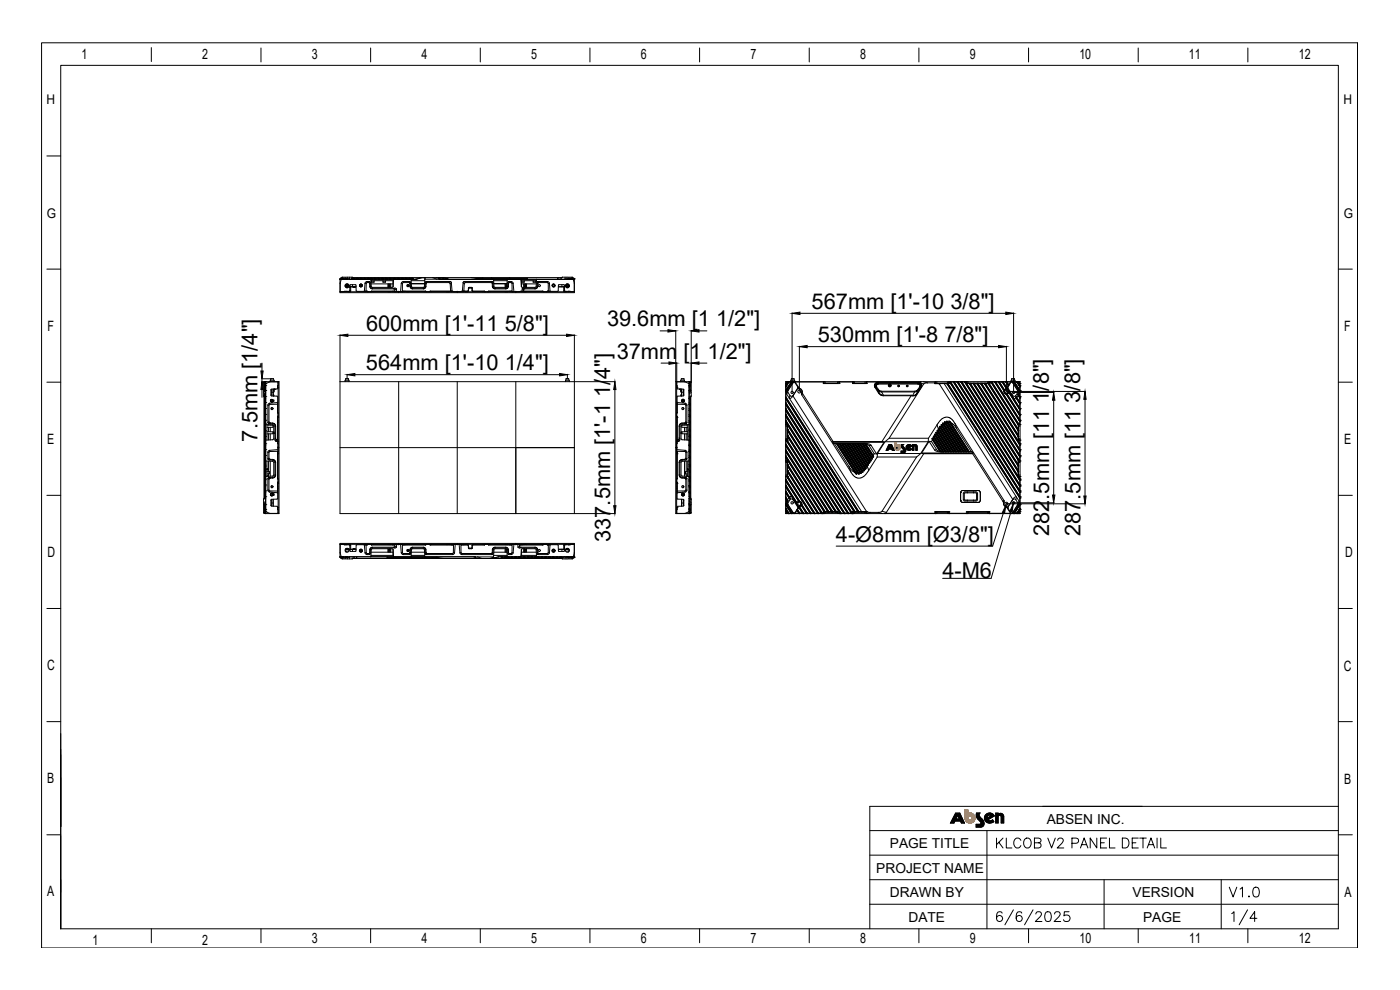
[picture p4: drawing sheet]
<svg xmlns="http://www.w3.org/2000/svg" width="594mm" height="420mm" viewBox="0 0 594 420" stroke-linecap="round" stroke-linejoin="round" font-family="sans-serif">
<defs><g id="words">
<g font-size="9.3">
<text x="344.4" y="131">567mm [1'-10 3/8&quot;]</text>
<text x="155.3" y="140.3">600mm [1'-11 5/8&quot;]</text>
<text x="257.5" y="138.5">39.6mm [1 1/2&quot;]</text>
<text x="346.9" y="145.2">530mm [1'-8 7/8&quot;]</text>
<text x="261.6" y="152.1">37mm [1 1/2&quot;]</text>
<text x="155.3" y="157.1">564mm [1'-10 1/4&quot;]</text>
<text x="109.3" y="187.3" transform="rotate(-90 109.3 187.3)">7.5mm [1/4&quot;]</text>
<text x="445.2" y="227.4" transform="rotate(-90 445.2 227.4)">282.5mm [11 1/8&quot;]</text>
<text x="458.5" y="227.4" transform="rotate(-90 458.5 227.4)">287.5mm [11 3/8&quot;]</text>
<text x="259" y="229.9" transform="rotate(-90 259 229.9)">337.5mm [1'-1 1/4&quot;]</text>
<text x="354.7" y="229.7">4-Ø8mm [Ø3/8&quot;]</text>
<text x="399.8" y="245.2">4-M6</text>
</g>
<g font-size="6">
<text x="34.6" y="24.9">1</text>
<text x="85.8" y="25.1">2</text>
<text x="132.3" y="25.1">3</text>
<text x="178.8" y="25.1">4</text>
<text x="225.3" y="25.1">5</text>
<text x="271.9" y="25.1">6</text>
<text x="318.4" y="25.1">7</text>
<text x="364.9" y="25.1">8</text>
<text x="411.4" y="25.1">9</text>
<text x="457.9" y="25.1">10</text>
<text x="504.5" y="25.1">11</text>
<text x="551" y="25.1">12</text>
<text x="20.1" y="140.6">F</text>
<text x="570.3" y="140.4">F</text>
<text x="20" y="188.2">E</text>
<text x="570.3" y="188.4">E</text>
<text x="20.2" y="236.3">D</text>
<text x="570.7" y="236.1">D</text>
<text x="20" y="284.3">C</text>
<text x="570.2" y="284.5">C</text>
<text x="20.1" y="332">B</text>
<text x="570.3" y="332.5">B</text>
<text x="20.1" y="380.1">A</text>
<text x="570.5" y="380.4">A</text>
<text x="39.2" y="401">1</text>
<text x="85.8" y="401">2</text>
<text x="132.4" y="400.3">3</text>
<text x="178.9" y="400.3">4</text>
<text x="225.4" y="400.3">5</text>
<text x="271.9" y="400.3">6</text>
<text x="318.5" y="400.3">7</text>
<text x="365" y="400.3">8</text>
<text x="411.5" y="400.3">9</text>
<text x="458.1" y="400.3">10</text>
<text x="504.6" y="400.3">11</text>
<text x="551.1" y="400.3">12</text>
</g>
<g font-size="5.8">
<text x="444.1" y="349.4">ABSEN INC.</text>
<text x="377.6" y="359.8">PAGE TITLE</text>
<text x="371.8" y="370.2">PROJECT NAME</text>
<text x="377.6" y="380.6">DRAWN BY</text>
<text x="480.5" y="380.7">VERSION</text>
<text x="385.5" y="391">DATE</text>
<text x="485" y="391.1">PAGE</text>
</g>
<g font-size="5.7">
<text x="19.8" y="44.3">H</text>
<text x="570" y="44.2">H</text>
<text x="19.8" y="92.4">G</text>
<text x="570.2" y="92.4">G</text>
</g>
</g></defs>
<g fill="none" stroke="#000" stroke-width=".42">
<path d="M17.6 18.2h558.4v384h-558.4zM576 18.2v383.9M64.2 20.2v5.9M110.7 20.4v5.9M157.3 20.4v5.9M203.8 20.4v5.9M250.3 20.4v5.9M296.8 20.4v5.9M343.4 20.4v5.9M389.9 20.4v5.9M436.4 20.4v5.9M482.9 20.4v5.9"/>
<path d="M529.4 20.4v5.9M19.9 66.2h5.9M19.9 114.2h5.9M144.3 118.3v5.9h99.4v-5.9M144.3 118.3h.1M144.3 118.3v.2h2.4M144.3 118.2l.3-.1zM144.4 118.4l-.1 .2M144.6 118.1l2.2-.1 .3 .3M144.6 118v.1M144.8 118.6l-.5 1.5M144.9 118.4l-.1 .2"/>
<path d="M144.9 118l.2-.4h4.4l.1 .4M145.2 118.1l.1 .2M145.2 118l.2 .3M145.2 118v.1M145.3 117.6l-.3 .4M145.3 118.4v.1M145.3 118.5l-.5 .1M145.3 118.3h.3M145.4 118.3l-.1 .2M145.6 118.3l-.2-.3 .3 .3M145.6 118.3h.1M145.6 118.3l.1 .3"/>
<path d="M145.7 118.3v.3M146.5 118.1l.2 .2zM146.7 118.5l-1 .1M146.7 118.3h.3M146.7 118.4l.9 .2M146.7 118.3v.2M147 118.3h.1M147 118.4l.1 .2M147 118.3v.1M147.1 118.4v.2M147.1 118.6h.5M147.4 117.6l.1 .8"/>
<path d="M147.6 118.4h.6M147.6 118.4v.2M147.7 118.4l.3-.2 .2 .2M148.2 118.4v.2M148.2 117.6l.1 .8M148.2 118.6h1.7M148.3 118.4l-.1 .2M148.3 118.4h1.5M149 118.1l.1 .3M149.1 118l-.1 .1M149.4 117.6l.1 .4M149.8 118.4l.1 .1"/>
<path d="M149.9 118.5v.1M149.9 118.3l-.1-.3 .2 .4M149.9 118.3v.2M149.9 118.3h.3M150 118.4l-.1 .2M150 118.4h3M150.2 118.3l-.2-.3 .3 .3M150.2 118.3h.1M150.2 118.3l.1 .3M150.3 118.3v.3M150.3 118.6h1.2M151.4 118.1l.1 .2"/>
<path d="M151.4 118l.2 .3M151.4 118v.1M151.5 118.4v.1M151.5 118.5v.1M151.5 118.3h.1M151.5 118.3v.2M151.6 118.3l-.1 .3M151.6 118.3h.3M151.9 118.3l-.3-.3 .3 .6M151.9 118.3v.3M151.9 118.6h1.2M153 118.4l.1 .1"/>
<path d="M153.1 118.3l-.1-.3 .1 .4M153.1 118.5v.1M153.1 118.3v.2M153.1 118.3h.3M153.1 118.4v.2M153.1 118.4h1.5M153.4 118.3l-.2-.3 .3 .3M153.4 118.3h.1M153.4 118.3v.1M153.4 118.4l.1 .2M153.5 118.4v.2M153.5 118.3v.1"/>
<path d="M153.5 118.6h1.2M154.5 118.1l.2 .2M154.6 118l.2 .3M154.6 118l-.1 .1M154.6 118.4l.1 .1M154.7 118.5v.1M154.7 118.3h.1M154.7 118.3v.2M154.8 118.4l-.1 .2M154.8 118.3v.1M154.8 118.4l2.7 .1M154.8 118.3h.3"/>
<path d="M155.1 118.3l-.3-.3 .3 .6M155.1 118.3v.3M155.1 118.6h1.2M155.7 119.4l-.5 .3-.3 .5M155.7 119.9l-.3 .3M155.7 119.4v.5M155.7 119.9h.8M155.7 119.4h1.1M156.2 118.4l.1 .1M156.3 118.3l-.1-.3 .1 .6M156.3 118.5v.1M156.3 118.3v.2"/>
<path d="M156.3 118.3h.3M156.5 119.9l.3 .5M156.6 118.3l-.2-.3 .3 .3M156.6 118.3h.1M156.6 118.3v.1M156.6 118.4l.1 .2M156.7 118.4v.2M156.7 118.3v.1M156.7 118.6h.7M156.8 119.4l.3 .5M156.8 119.4l-.3 .5M157.1 119.9l-.3 .5"/>
<path d="M157.1 119.9l.1 1.6M157.3 118.4l.1 .1M157.3 118.1l.1 .3M157.3 118l.2 .5M157.3 118v.1M157.4 118.5l.1 2.9 .5 .5h8.6l.4-3.4M157.4 119.1h9.5M157.4 118.4l.1 .1M157.4 118.4h.1M157.4 118.4h.3M157.6 119.1v.5M157.6 119.6h1.1"/>
<path d="M157.6 119.6v.1M157.7 118.4l-.1-.4 .2 .4M157.7 118.4h.1M157.7 118.4l.1 .1M157.8 118.5h1.2M157.8 118.4v.1M158.7 119.6v.1M158.7 119.1v.5M158.9 118.1l.1 .3M158.9 118l.1 .5M158.9 118v.1M159 118.4v.1"/>
<path d="M159 118.4h.1M159 118.4h.4M159.1 118l.3 .4zM159.3 118.4v.1M159.3 118.5h1.3M159.4 118.4l-.1 .1M160.5 118.1l.1 .3M160.5 118l.1 .4M160.5 118v.1M160.6 118.4h.1M160.6 118.4v.1M160.6 118.4h.3"/>
<path d="M160.9 118.4l-.2-.4 .3 .4M160.9 118.4h.1M160.9 118.4v.1M160.9 118.5h1.3M161 118.4l-.1 .1M162 118.1l.2 .3M162.1 118h.1M162.1 118l.1 .5M162.2 118.4v.1M162.2 118.4h.3M162.5 119.1v.5M162.5 118.4l-.2-.4 .3 .4"/>
<path d="M162.5 119.6v.1M162.5 118.4h.1M162.5 118.4v.1M162.5 119.6h1.1M162.5 118.5h1.3M162.6 118.4l-.1 .1M163.6 119.6l-.1 .1M163.6 119.1v.5M163.6 118.1l.2 .3M163.7 118l.2 .4M163.7 118l-.1 .1M163.8 118.4h.1"/>
<path d="M163.9 118.4l-.1 .1M163.9 118.4h.3M164.1 118.5h1.3M164.2 118.4l-.3-.4 .2 .5M164.2 118.4l-.1 .1M165.3 118.1l.1 .3M165.3 118l.1 .5M165.3 118v.1M165.4 118.4v.1M165.4 118.4h.3M165.7 118.4l-.2-.4 .3 .4M165.7 118.4h.1"/>
<path d="M165.7 118.4v.1M165.8 118.4l-.1 .1M166.7 119.1v2.6M166.9 118.6h.6M166.9 118.4l.1 .1M167 118.4v.1M167.4 118.4v.1M167.4 118.4l-1.7 .1M167.4 118.3l-.1-.3 .2 .3M167.4 118.5l.1 .1M167.4 118.3h.1M167.4 118.3v.2"/>
<path d="M167.5 118.4v.2M167.5 118.3v.1M167.5 118.4h3M167.5 118.3h.3M167.5 118l.3 .3zM167.8 118.4v.2M167.8 118.3v.1M167.8 118.6h1.2M169 118.4v.1M169 118.3l-.1-.3 .1 .6M169 118.5v.1M169 118.3v.2"/>
<path d="M169 118.3h.3M169.3 118.3l-.2-.3 .3 .3M169.3 118.3h.1M169.3 118.3l.1 .1M169.4 118.4v.2M169.4 118.3v.1M169.4 118.6h1.2M170.5 118.1l.1 .2M170.5 118l.2 .3M170.5 118v.1M170.5 118.4l.1 .1M170.6 118.5v.1"/>
<path d="M170.6 118.3v.2M170.6 118.3h.4M170.7 118.4l3.1 .1M170.7 118.4l-.1 .2M170.7 118.3v.1M171 118.3l-.3-.3 .3 .6M171 118.3v.3M171 118.6h1.2M171.1 119.4l-.6 .3-.2 .5M171.1 119.9l-.3 .3M171.1 119.4v.5M171.1 119.9h2.5"/>
<path d="M171.1 119.4h2.7M172.2 118.4v.1M172.2 118.3l-.1-.3 .1 .6M172.2 118.5v.1M172.2 118.3v.2M172.2 118.3h.3M172.5 118.3l-.2-.3 .3 .3M172.5 118.3h.1M172.5 118.3v.1M172.5 118.4l.1 .2M172.6 118.4v.2M172.6 118.3v.1"/>
<path d="M173.6 119.9l.3 .5M173.6 118.1l.2 .2zM173.8 118.5l-1.2 .1M173.8 118.3h.3M173.8 119.4l.4 .5M173.8 119.4l-.2 .5M173.8 118.3v.2M173.8 118.4l1.2 .1M174.1 118.3l-.2-.3 .3 .3M174.1 118.3h.1M174.1 118.3l.1 .3M174.2 119.9l-.3 .5"/>
<path d="M174.2 118.3v.3M174.2 119.9l.1 1.6M174.2 118.6h.2M174.4 119.1h5.8M174.9 118.4l.1 .1M174.9 118.4h.1M174.9 118.4l-.1-.4 .2 .5M174.9 118.4h.4M175 118l.3 .4M175 118l.2 .5M175 118l-26 .1M175.2 118.5h1.3"/>
<path d="M175.3 118.4l-.1 .1M176.5 118.4v.1M176.5 118.4h.1M177.9 118v.1M177.9 118l-1.4 .4M178.5 117.8l-.6 .2M178.7 117.9l-.8 .1M178.7 117.9l-.8 .2M178.7 117.9h1.6M180.3 117.9l-.2 3.5-.5 .5h-4.8l-.4-3.5M180.3 117.9v.5M180.3 118.4l-.1 .2"/>
<path d="M180.3 118.4h5.1M180.5 119.9l.3 .5M180.5 119.9l-.1 1.6M180.8 119.4l-.3 .5M180.8 119.4l.3 .5M180.8 119.4h10.1M181.1 119.9l-.3 .5M181.1 119.9h9.4M183.5 117.8l1.9 .6M185.2 117.8l1.2 .4M185.4 118.4l1.2 .2M186.1 118.1l.3 .1"/>
<path d="M186.2 118.1h.1M186.2 117.8l-.1 .3M186.2 117.8l.1 .3M186.2 117.8h1.7M186.3 118.1v.1M186.3 118.1h1.7M186.4 118.2h.1M186.4 118.2l.5 .2zM186.6 118.6h22.8M187.9 117.8l2 .4M187.9 117.8l.1 .3M188 118.1l1.8 .3"/>
<path d="M188 118.1l-.1 .3M189.8 118.4h.1M189.8 118.4h.2M189.9 118.2l-.1 .2M189.9 118.2l.5 .2M190.5 119.9l.5 .5M190.9 119.4l.6 .5M190.9 119.4l-.4 .5M191.5 119.9l.5 3.7M191.5 119.9l-.5 .5M196.5 119.9l-.6 3.7M196.5 119.9l.5 .5"/>
<path d="M197 119.4l-.5 .5M197 119.4h11.8M197 119.4l.5 .5M197.5 119.9l-.5 .5M197.5 119.9h11.1M199.8 117.8l1.8 .2 22.1 .1v.2M202 118.1l.5 .2M202.5 118.3h21.2M202.5 118.3l.4 .1M204.9 117.8l-.1 .2M208.5 117.8l.4 .3M208.6 119.9l.3 .5"/>
<path d="M208.8 119.4l.4 .5M208.8 119.4l-.2 .5M209.2 119.9l-.3 .5M209.2 119.9v1.6M209.3 118.4l.3 3 .5 .5h4.7l.5-3.5M209.5 119.1h5.7M215.2 118.6h5.8M215.5 119.9l.3 .5M215.5 119.9l-.1 1.6h.3M215.8 119.4l-.3 .5M215.8 119.4l.3 .5M215.8 119.4h1.1"/>
<path d="M216.1 119.9l-.3 .5M216.1 119.9h.8M216.1 117.8l.3 .3M216.9 119.4l.5 .3 .3 .5M216.9 119.9l.3 .3M216.9 119.4v.5M220.9 118.4l.3 3 .5 .5h5.5l.5-3.5M221.1 119.1h6.5M221.3 119.6l.1 .1M221.3 119.6h1.1M221.3 119.6v-.5v2.6M222.4 119.6v.1"/>
<path d="M222.4 119.1v.5M223.7 118.3l-.2 .1M226.2 119.6h1.1M226.2 119.1v.5M226.2 119.6l.1 .1M227.3 119.6v.1M227.4 119.1l-.1 .5M227.7 118.6h12.1M227.9 119.9l.3 .5M227.9 119.9l-.1 1.6M228.2 119.4l-.3 .5M228.2 119.4l.3 .5"/>
<path d="M228.2 119.4h4.1M228.5 119.9l-.3 .5M228.5 119.9h3.8M232.3 119.4v.5M232.3 119.4l.5 .3 .3 .5M232.3 119.9l.3 .3M236.8 118l-.3 .4M236.8 117.8l-.1 .6M237.7 117.8l-.1 .6M238.2 117.8l-.1 .6M238.4 117.8l4.5-.2 .2 .4M238.6 117.6l-89.1 .2"/>
<path d="M239.7 118.4h-53.5l.4 .2M239.7 118.4l.1 .2M239.8 117.6l-.1 .8M239.8 118.4h.5M239.8 118.4v.2M239.8 118.4l.4-.2 .1 .2M240.3 118.4l.1 .2M240.4 118.6h.5M240.4 118.4v.2M240.4 118.4h2.2M240.6 117.6l-.1 .8M240.9 118.3h.1"/>
<path d="M240.9 118.4v.2M240.9 118.3v.1M241 118.4l-.1 .2M241 118.3h.3M241.2 118l-.3 .3M241.2 118l-.2 .3M241.2 118l2.2 .1M241.3 118.3v.2M241.3 118.5l1 .1M241.4 118.4l-.1 .1M241.4 118l-.1 .3M241.4 118l.1 .1"/>
<path d="M241.5 118.1l-.2 .2M242.3 118.3l.3-.3-.3 .6M242.3 118.3v.3M242.3 118.3h.3M242.6 118.3h.1M242.6 118.4v.2M242.6 118.3v.1M242.6 118.6h.6M242.7 118.5l-.1 .1M242.7 118.3v.2M242.7 118.4l1 .2M242.7 118.4v.1"/>
<path d="M242.7 117.6l.3 .4M242.8 118l-.2 .3M242.8 118v.1M242.8 118.1l-.1 .2M243.1 118.4l.1 .2M243.2 118.6l.5 1.6M243.4 118.1l.3 .2M243.7 118.3h.1M567.8 114.2h6M144.3 123.7l99.4 .1M144.3 120.1v3.6M144.3 120.1v.1"/>
<path d="M144.4 123.7v.1M144.9 123.7v.1M145.4 123.7v.1M146.8 123.6v.2M146.9 123.6h.1M147.1 120.9l.5 .3-.2 .4-.6-.4zM147.7 123.6v.1M147.8 123.7v.1M148.2 123.7v.1M148.3 123.5v.2M148.4 123.4h.4M148.5 122h.1"/>
<path d="M148.5 121.8h.1M148.5 121.9h.1M148.6 121.9l-.1 .1M148.6 121.7v.2M148.6 123.7v.1M148.8 120.8l-.3 .2-.1 2.5-2.5 .2M148.8 121.7v1.7M148.8 123.4l-.1 .3M148.8 120.8h2M149.5 120.8v.9M149.9 121.9h.1M149.9 121.7v.3l.7-.1"/>
<path d="M149.9 121.8h.6M150.5 121.9h.1M150.5 121.7l.1 .2M150.8 120.8l.5 2.8h4.4M151.1 121.6l-2.6 .3M152.6 121.1l.4 .4M152.8 120.8l.4-.2 .4 .3-.1 .5-.5 .1a.5 .5 0 0 1-.2-.8 .5 .5 0 0 1 .8 .3l-.2 .5-.7-.1M152.8 120.8l.2 .7M152.8 120.8a.41 .41 0 0 1 .7 .2 .41 .41 0 0 1-.5 .5M152.9 121.6h.1M152.9 121.6l.1 .1M153.3 121.6h.1"/>
<path d="M154.9 120.2l-.5 3.4M154.9 120.2h.5l-.1 3.3M155.2 123.6v.2M155.3 123.5v.1M155.7 123.5v.1M155.7 123.5l.1 .1M155.8 123.6h-.1M155.8 123.6l.2 .1M156 123.7v.1M156.2 123.7v.1M156.8 120.4l.1 1.1M156.9 121.5l.4 .8 .7 .3"/>
<path d="M157.2 121.5h-.3M157.2 123.7v.1M157.2 121.5l.2 .5 .6 .3M157.4 123.7v.1M157.5 120.4h9.2M157.6 123.6v.1M157.6 123.6l-.2 .1M157.6 123.7h-.1M157.7 123.5v.1M157.7 123.5l9.7 .1M157.7 123.5l-.1 .1M157.7 123.6l-.1 .1"/>
<path d="M158 122.3v.3M158 122.6h8.9M158 122.3h9.6M158.2 123.6v.2M164.6 120.4v1.5M164.7 123.6v.1M164.8 123.7v.1M165 121.7v-1.3v1.5M165 121.7h.1M165 121.2v.5M165.1 123.6v.1M165.2 123.7v.1"/>
<path d="M165.3 120.4v1.2l.2-1.2M165.6 123.7v.1M165.7 123.6v.1M165.8 120.4v1.5M166.5 123.6h.1M166.7 123.6v.2M167 122.6l.5 .3M167.3 123.5v.1M167.3 123.5l.1 .1M167.3 123.6l.1 .1M167.4 123.7h.1M167.4 123.6v.1"/>
<path d="M167.4 123.6l.1 .1M167.5 123.7h.1M167.5 122.9v.8M167.6 122.3l-.7 .3M167.6 122.3l.6 .3M168 123.7v.1M168.2 122.6l.1 1.1M168.2 122.6l-.7 .3M168.6 123.7v.1M169.2 123.7l-.1 .5M169.3 123.7l-.3 .1M169.3 123.7v.1"/>
<path d="M169.7 123.7v.1M170.3 120.2h.5l-.1 3.5M170.3 120.2l-.3 3.5M170.3 123.7v.1M170.7 123.7h.1M170.8 123.6l.1 .1M170.8 123.6l-.1 .1M170.9 123.7h-.1M171 123.6l-.1 .1M171 123.5v.1M171 123.5l-.2 .1M171.6 123.6v.2"/>
<path d="M171.8 123.6h.1M172.5 123.6v.1M172.7 123.7v.1M172.7 120.9v.6M173 120.7v.9M173 123.7v.1M173.2 123.6v.1M173.3 120.7v.9M173.3 121.2h.1M173.3 120.8v.8M173.5 123.7v.1M173.6 123.6v.1"/>
<path d="M173.9 120.4v1.1M173.9 121.5l.4 .8 .8 .3M174.3 121.5l.2 .5 .6 .3M174.3 121.5h-.4M174.5 120.4h5.7M174.5 120.3h5.7M175.1 122.3v.3M175.1 122.6h4.5M175.1 122.3h4.5M179.6 122.3v.3M180 123.6v.2M180.4 121.5h.3"/>
<path d="M180.4 121.5l-.2 .5-.6 .3M180.6 123.5v.1M180.6 123.5l-9.7 .1M180.6 123.5l.1 .1M180.6 123.6v.1M180.6 123.7h.1M180.7 123.6l-.1 .1M180.7 123.6l.1 .1M180.7 121.5l-.5 .9-.6 .2M180.8 120.4l-.1 1.1M180.9 123.7v.1M181.1 123.7v.1"/>
<path d="M182 123.7v.1M182.2 123.7v.1M182.4 123.6l.1 .1M182.4 123.6l-.1 .1M182.5 123.7h-.1M182.6 123.6l-.1 .1M182.6 123.5v.1M182.6 123.5l9.7 .2M182.6 123.5l-.2 .1M183.1 123.6v.2M189.5 123.6v.1M189.6 123.7v.1"/>
<path d="M190.1 123.7v.1M190.2 123.6v.1M190.5 123.7v.1M190.6 123.6v.1M191 120.4l.2 3.1M191.2 123.5h.1M191.2 123.5v.1M191.3 123.6h.1M191.5 123.6v.2M192.8 123.7v.1M193.4 123.7v.1M193.8 123.7v.1"/>
<path d="M193.9 123.7l.2 .1M194 123.8v.4M194.5 123.7v.1M195.1 123.7v.1M196.5 123.6v.2M196.6 123.6h.1M196.8 123.5h.1M197 120.4l-.2 3.1M197.4 123.6v.1M197.5 123.7v.1M197.8 123.6v.1M197.9 123.7v.1"/>
<path d="M198.4 123.7v.1M198.4 123.6l-2.7 .1M198.4 123.5l.1 .2M198.7 123.3l-.3 .2M198.7 122.2h.1M198.8 123.3l-.4 .3M198.8 122.2l-.1 1.1zM198.8 122.2h1.5M198.9 122.1h1.3M199 121.9v.3h1.1v-.3M199 121.9h1.1M199 121.9l-.2 .3"/>
<path d="M200.1 121.9l.2 .3M200.3 122.2l.1 1.1-.1-1.1M200.3 122.2h.1M200.3 123.3l.3 .3M200.4 123.3l.2 .2M200.6 123.5h4.8M200.6 123.5v.1M204.9 123.6v.2M205.4 123.6l.1 .1M205.4 123.5v.1M205.4 123.5l.2 .1M205.5 123.7h.1"/>
<path d="M205.6 123.6l-.1 .1M205.6 123.6l.1 .1M205.8 123.7v.1M206 123.7v.1M206.9 123.7v.1M207.1 123.7v.1M207.3 123.6l.1 .1M207.3 123.6l-.2 .1M207.4 123.7h-.2M207.4 123.6v.1M207.4 123.5l9.7 .1M207.4 123.5v.1"/>
<path d="M207.4 123.5l-.1 .1M208 123.6v.2M208.9 120.4v1.1M208.9 121.5l.4 .8 .7 .3M209.2 121.5l.3 .5 .6 .3M209.2 121.5h-.3M209.5 120.4h5.2M209.5 120.3h5.6M210 122.6h4.6M210 122.3h4.6M210 122.3v.3M214.3 120.4v1.5"/>
<path d="M214.4 123.6v.1M214.5 123.7v.1M214.6 122.3v.3M214.6 120.4l.1 1.3M214.7 121.7h.1M214.7 120.3v1.6M214.7 121.2v.5M214.8 123.6v.1M214.9 123.7v.1M215 120.3v1.3M215.3 123.7v.1M215.4 121.5l-.3 .5-.5 .3"/>
<path d="M215.5 123.6v.1M215.7 121.5l-.4 .8-.7 .3M215.8 120.4l-.1 1.1M216.2 123.6h.1M216.4 123.6v.2M217 123.5v.1M217 123.5l.2 .1M217 123.6l.1 .1M217.1 123.7h.1M217.2 123.6l-.1 .1M217.2 123.6l.1 .1M217.3 123.7h.1"/>
<path d="M217.3 123.7l-.1-3.5h.5l.3 3.5M217.7 123.7v.1M218.3 123.7v.1M218.8 123.8v.4M219 123.7l-.3 .1M219 123.7v.1M219.4 123.7v.1M220 123.7v.1M221.3 120.4h6.2M221.3 123.6v.2M221.5 123.5l-.2 .1M221.5 123.6h.1"/>
<path d="M221.6 122.6l-.1 .9M221.6 122.6l.6 .3M222.1 123.5h.1M222.2 122.9l-.1 .6M222.2 122.3l-.6 .3M222.2 122.3h4.8M222.2 120.4v1.5M222.2 122.3l.5 .3M222.2 123.6l.1 .1M222.4 123.7v.1M222.4 120.4l.1 1.2 .2-1.2M222.7 122.6l-.5 .3"/>
<path d="M222.7 122.6h4.3M222.8 123.7v.1M222.9 123.6v.1M223 121.2v.5M223 121.7h.1M223 120.4v1.5M223.1 120.4l-.1 1.3M223.2 123.7v.1M223.3 123.6v.1M223.4 120.4v1.5M227 122.3v.3M227.8 121.5l-.2 .5-.6 .3"/>
<path d="M227.8 121.5h.3M228.1 121.5l-.4 .9-.7 .2M228.2 120.4l-.1 1.1M229.8 123.6v.2M230.3 123.6l-9.8 .1M230.3 123.5v.1M230.3 123.5l.1 .1M230.3 123.6l.1 .1M230.4 123.7h.1M230.4 123.6v.1M230.4 123.6l.2 .1M230.6 123.7v.1"/>
<path d="M230.8 123.7v.1M231.8 123.7v.1M231.9 123.7v.1M232.2 123.6v.1M232.2 123.6l-.2 .1M232.2 123.7h-.1M232.3 123.5v.1M232.3 123.5l-.1 .1M232.3 123.6l-.1 .1M232.8 123.6v.2M233.1 120.2h-.5l.1 3.4M233.1 120.2l.3 3.3 .2 .1"/>
<path d="M234.3 121.1l.5 .4M234.5 120.8l.4-.2 .4 .4-.1 .5h-.5a.53 .53 0 0 1-.4-.7 .53 .53 0 0 1 .8-.3 .53 .53 0 0 1 .2 .8l-.4 .3-.4-.2M234.5 120.8l.3 .7M234.5 120.8a.41 .41 0 0 1 .7 .2 .41 .41 0 0 1-.4 .5M234.6 121.6h.1M234.7 121.7h.1M235.1 121.6h.1M236.9 121.6h2.6M237.2 120.8h2M237.2 120.8l-.3 .2-.2 2.6-4.4-.1M238.4 120.8v.9M239.2 121.7v1.7"/>
<path d="M239.2 123.4h.4M239.2 123.4l.1 .3M239.2 120.8l.4 2.7 2.4 .1M239.4 123.7v.1M239.6 123.5l.1 .2M239.8 123.7v.1M240.2 123.7v.1M240.3 123.6v.1M240.5 120.9h.4v.7h-.4zM241.1 123.6h.1M241.2 123.6v.2M241.9 123.6l.1 .1"/>
<path d="M242.6 123.7v.1M243.1 123.7v.1M243.6 123.7v.1M336.1 132.8v33.7M339.4 132.9h87.3M430.1 132.8v33.7M111.2 154v3.4M144.3 142.1v75.8h116.7M147.3 158.8v1.9M147.6 142.2h92.8M150.6 159h86.8M240.7 158.8v1.9"/>
<path d="M243.7 142.1v75.8M280.1 140.4h3.3M280.5 154h3.3M286.7 140.2v77.7l6.6-.2v-6l-.5-.6M287.1 153.9v64M293.3 140.2v27.9l-.5 .6M296.6 140.4h3.3M296.6 154h3.3M339.2 146.9v19.1M342.5 147.1h81.2M427 146.9v19.1M19.9 162.1h5.9"/>
<path d="M111 161.9h7.4v56l-6.6-.2v-6l.5-.6M111 160.7h5M111.2 165.3v3.3M111.8 167.8l.5 .6M111.8 166.5l.9 .6M111.8 165.7l.9 .7M112 168.4v43.1M112.3 178.3l.3 .5zM112.3 170.8l.3 .5zM112.3 165.7l.3 .5M112.3 168.4l.3 .4M112.3 168.4h.1"/>
<path d="M112.3 168.4l.3 .3M112.3 165.7l.3 .4M112.3 162.3h.1M112.3 162.2l-.5 .2M112.3 162.3v3.4M112.3 179.3l.3 .4M112.3 177.9l.3 .4M112.3 175.4l.4 .4M112.3 172.9l.3 .5M112.3 170.4l.4 .5M112.3 163.2l.3 .4M112.3 165.3l.3 .4"/>
<path d="M112.3 167.9l.3 .5M112.3 163.2l.4 .4 .1 2.1M112.3 167.9l.3 .4M112.3 170.4l.3 .4M112.3 172.9l.3 .4M112.3 175.4l.3 .4M112.3 167.1v43.7M112.3 162.3v.9M112.3 163.9v1.4M112.3 167.1v.8M112.3 168.6v1.8M112.3 171.1v1.8"/>
<path d="M112.3 173.6v1.8M112.3 176.1v1.8M112.3 178.6v.7M112.3 180v1.8M112.3 167.1l.4 .3M112.4 161.9l-.6 .2v6l.5 .6M112.5 161.9l-.3 .4M112.5 162l-.2 .2M112.6 176.2l-.3-.4 .3 .5M112.6 173.7l-.3-.4 .3 .5M112.6 164.1l-.3-.5 .4 .5M112.6 179.7h.1"/>
<path d="M112.6 166.1v.1M112.6 162h.1M112.6 178.7l.2 .2M112.6 176.2v.1M112.6 176.3l.2 .1M112.6 173.7v.1M112.6 173.8l.2 .1M112.6 171.2l.2 .2M112.6 168.7v.1M112.6 168.8l.2 .1M112.6 166.2h.2M112.6 176.2l.2 .2"/>
<path d="M112.6 173.7l.2 .2M112.6 168.7l.2 .2M112.6 166.1l.2 .1M112.6 163.6h.2M112.6 170.8h.2M112.6 175.8h.2M112.6 163.6v.5M112.6 165.7v.4M112.6 168.3v.4M112.6 170.8v.4M112.6 173.3v.4M112.6 175.8v.4"/>
<path d="M112.6 178.3v.4M112.6 179.7v.4M112.6 164.1h.1M112.7 162l.1 1.6zM112.7 164.1h.1M112.7 175.8l.1 2.5M112.7 170.9l.1 2.4M112.7 178.8l.1 .1M112.7 171.3l.1 .1M112.7 161.9l-.1 .1M112.8 178.3h.1M112.8 175.8h.1"/>
<path d="M112.8 173.3h.1M112.8 170.8h.1M112.8 168.3h.1M112.8 165.7h.1M112.8 163.6h.1M112.8 162.7l-.1 .1M112.8 173.3v2.5M112.8 168.3v2.5M112.8 165.7v2.6M112.8 162.7h.1M112.8 178.3l-.1 3.9M112.8 175.8h-.1"/>
<path d="M112.8 170.8l-.1 .1M112.8 165.7h-.2M112.8 168.3l-.2 .1M112.8 173.3l-.2 .1M112.8 178.3h-.2M112.8 164.1v1.6M112.8 166.2v2.1M112.8 168.9v1.9M112.8 171.4v1.9M112.8 173.9v1.9M112.8 176.4v1.9M112.8 178.9v1.3"/>
<path d="M113.7 179.2l.6 .5M114.1 179l.2 .4h.6M114.1 179l-.4 .2M114.1 179v-7.1h-.4v7.3M114.3 161.9l-1.5 .8M114.3 179.7l1.4 .1M114.4 171.1l-.5 .2-.2 .6M114.4 171.1l.1 .5 3.3-.1M114.5 171.6l-.4 .3M114.7 161.5h1.6M114.7 161.5v.4M114.9 179.4l-.6 .3"/>
<path d="M114.9 179.4l.8 .1M115 165.4v2.2M115 160.7l-.3 .8M115.1 170.3l-.2-.4 .5-.4 .4 .5-.2 .4M115.1 166.4h.8M115.3 172.9v.9M115.7 179.5l1 .5 .3 .8M115.7 179.5v.3M115.7 179.8l.7 .3 .2 .7M115.7 170.1a.41 .41 0 0 0-.6-.5 .41 .41 0 0 0 0 .8M115.7 170l-.6 .3M115.7 170l-.3 .5"/>
<path d="M115.9 169.8h.1M115.9 170.2h.1M115.9 169.9v.2M115.9 165.1v2.9M115.9 170.2v.1M116.1 167.6h.1M115.9 165.6h.4M116 160.7h.1M116 160.7l.3 .8M116.1 167.6v.4M116.2 165.1l.1 .1M116.3 166l-.4 .6"/>
<path d="M116.3 165.2h.4M116.3 161.5v.4M116.3 165.2v.8M116.4 165.1v.1M116.5 165.1h-.1M116.7 165.1v.1M117.8 176.8h.1M117.8 175h.1M117.8 170.8v4.2M117.8 176.8v10.5M117.8 170.8l-3.4 .3M117.8 175v.1"/>
<path d="M117.8 176.7v.1M117.8 175.1l.2 .2M117.8 164.7l-.3 .3-2.5 .2v2.5l.2 .3 2.3 .1 .3 .3M117.8 177.1h.1M117.8 164.5h.1M117.8 175.1h.1M117.8 170.6v.2M117.8 179.2h.2M117.8 178.6h.2M117.8 176.9h.2M117.8 164.4h.2M117.8 168.4v6.6"/>
<path d="M117.8 176.8l.2 13M117.8 175.1l.2 1.6M118 176.4h.1M118 175.5h.1M118 163.4h.1M118 162.5h.1M118 162.1h.1M118 176.7l-.2 .1M118 161.9l-.2 2.8M118 176.6l-.2 .1M118 161.9v56M144.3 161.9h116.7"/>
<path d="M146.4 161.5v.4M146.4 161.5h1.7M146.7 160.7h1.1M146.7 160.7l-.3 .8M146.8 160.7h-.1M147.7 160.7h.1M147.8 160.7l.3 .8M148.1 161.5v.4M169.1 161.9v56M194 161.9v56M218.8 161.9v56M239.9 161.5h1.6"/>
<path d="M239.9 161.5v.4M240.2 160.7h1.1M240.2 160.7l-.3 .8M240.3 160.7h-.1M241.2 160.7h.1M241.3 160.7l.2 .8M241.5 161.5v.4M260.9 165.3v49.2M286.7 161.9l6.6 .2M287.1 179.2h.2M287.1 178.6h.2M287.1 176.9h.2"/>
<path d="M287.1 176.4h.1M287.1 175.5h.1M287.1 164.4h.2M287.1 163.4h.1M287.1 162.5h.1M287.1 162.1h.1M287.1 163.6l.2 1.1M287.3 177.1h.1M287.3 164.5h.1M287.3 175v.1M287.3 175.1h.1M287.3 170.6v.2"/>
<path d="M287.3 175.1l-.2 .1M287.3 168.4v6.6M287.3 176.8l-.2 11.5M287.3 176.8h.1M287.3 175h.1M287.3 164.7l.3 .3 2.3 .1 .2 .3v2.4l-2.5 .3-.3 .3M287.3 176.7v.1M287.3 175.1l-.2 .2M287.3 170.8l3.4 .3-.1 .5-3.3-.1M287.3 170.8v4.2M287.3 176.8v10.5M288.4 165.1v.1"/>
<path d="M288.4 165.2h.4M288.6 165.1h.1M288.8 165.2v1l.4 .4M288.8 161.5h1.6M288.8 161.5v.4M288.8 165.6h.4M288.9 165.1l-.1 .1M289 167.6h.1M289 167.6v.4M289.1 160.7h1.1M289.1 160.7l-.3 .8M289.1 160.7h.1"/>
<path d="M289.2 165.1v2.9M289.2 166.4h.8M289.4 179.5l-1 .5-.3 .8M289.4 179.5v.3l1.4-.1M289.4 179.8l-.7 .3-.2 .7M289.5 169.8l.3-.2 .3 .7-.7-.1zM289.8 172.9v.9M290.1 160.7h.1M290.1 165.4v2.2M290.2 160.7l.2 .8M290.2 179.4l.6 .3M290.2 179.4l-.8 .1"/>
<path d="M290.4 161.5v.4M290.6 171.6l.4 .3M290.7 171.1l.5 .2 .2 .6M290.8 161.9l1.5 .8M291 179l-.2 .4h-.6M291 179l.5 .2M291 179v-7.1h.5v7.3M291.5 179.2l-.7 .5M292.3 176l.5 .5-.2-.5M292.3 171l.5 .5-.2-.5M292.3 161.9v1.7zM292.3 179v1.2"/>
<path d="M292.3 174h.1M292.3 171.5h.1M292.3 169h.1M292.3 165.7h.1M292.3 164.1h.1M292.3 163.6h.1M292.3 162.7l.1 .1M292.3 178.5h.1M292.3 176h.3M292.3 173.5h.3M292.3 171h.3M292.3 168.5h.3"/>
<path d="M292.3 179h.1M292.3 176.5h.1M292.3 171.5l.1 2.5M292.3 169v2.5M292.3 168.5l.3 .1M292.3 173.5l.3 .1M292.3 178.5l.1 .1M292.3 162.7h.1M292.3 176.5l.1 2.5M292.3 174v2.5M292.3 164.1v1.6M292.3 166.2v2.3"/>
<path d="M292.3 169v2M292.3 171.5v2M292.3 174v2M292.3 176.5v2M292.3 179v3.2M292.3 165.7l.1 3.3M292.3 179h.3M292.3 176.5h.3M292.3 174h.3M292.3 171.5h.3M292.3 169h.3M292.3 165.7h.3"/>
<path d="M292.3 163.6h.3M292.4 179l.4 .4M292.4 174l.4 .4M292.4 169l.4 .4M292.4 166.2h-.1M292.4 178.6h.2M292.4 178.5h.2M292.4 161.9l.2 .1M292.4 164.1h-.1M292.4 169h-.1M292.4 174h-.1M292.4 179h-.1"/>
<path d="M292.6 161.9l.3 .4M292.6 162l.2 .2M292.6 163.6v.5l.2-.4-.4 .4M292.6 178.5l.2 .5-.2-.4M292.6 168.5l.2 .5M292.6 166.1l-.3 .1M292.6 162h.1M292.6 178.5v.1M292.6 176.5l.2 .4M292.6 171.5l.2 .4M292.6 179l.2 .4M292.6 174l.2 .4"/>
<path d="M292.6 169l.2 .4M292.6 168.6l.2 .4M292.6 165.7v.4M292.6 168.5v.5M292.6 171v.5M292.6 173.5v.5M292.6 176v.5M292.6 178.6v.4M292.6 173.5l.2 .5zM292.8 165.3l-.2 .4M292.8 163.2l-.4 .4-.1 2.1M292.8 163.2l-.2 .4"/>
<path d="M292.8 162.3v.9M292.8 163.9v1.4M292.8 169.4v1.8M292.8 171.9v1.8M292.8 174.4v1.8M292.8 176.9v1.8M292.8 179.4v3M292.8 162.3h.1M292.8 165.7l-.2 .4M292.8 169v43.8l-.4-.4M292.8 162.3v3.4M292.8 162.2l.5 .2"/>
<path d="M293.1 168.4v43.1M293.3 165.7l-.9 .7M293.3 166.5l-.9 .6M293.3 167.8l-.6 .8M333.4 176.1h.1M333.4 173.6h.1M333.4 171.1h.1M333.4 168.6h.1M333.4 169h.1M333.4 171.5h.1M333.4 174h.1M333.4 176.5h.1"/>
<path d="M333.4 179h.1M333.4 165.7h.1M333.4 163.6h.1M333.4 178.5h.1M333.4 176h.1M333.4 173.5h.1M333.4 171h.1M333.4 168.5h.1M333.4 164.1h.1M333.4 179l.3 .4M333.4 176.1l.3 .4M333.4 176.5l.3 .4"/>
<path d="M333.4 173.6l.3 .4M333.4 174l.3 .4M333.4 171.1l.3 .4M333.4 171.5l.3 .4M333.4 168.6l.3 .4M333.4 169l.3 .4M333.4 179l.2 .4M333.4 174l.2 .4M333.4 179v.2M333.4 176.5v.2M333.4 174v.2M333.4 171.5v.2"/>
<path d="M333.4 169v.2M333.4 162.7h.1M333.4 161.9h99.4M333.4 161.9v56h99.4v-56M333.4 162.7v.1M333.4 166.2h.1M333.4 165.5v.2M333.4 163.4v.2M333.4 162.8v.6M333.4 164.1v1.4M333.4 169.2l.1 1.9M333.4 171.7l.1 1.9"/>
<path d="M333.4 174.2l.1 1.9M333.4 176.7l.1 1.9M333.4 179.2v.9M333.4 161.9v.1M333.4 179.2l.6 .9M333.4 176.7l26.2 41.1M333.4 174.2l27.8 43.6M333.4 171.7l29 45.4M333.4 169.2l30.7 48M333.5 164.1h.1M333.5 178.6l.2 .4M333.5 176.1l.2 .4"/>
<path d="M333.5 173.6l.2 .4M333.5 171.1l.2 .4M333.5 168.6l.2 .4M333.5 166.2v2.4M333.5 178.5l25 39.3M333.5 176l26.6 41.8M333.5 173.5l28.1 44.3M333.5 171l29.3 46M333.5 168.5l30.9 48.5M333.6 163.2l-.2 .4M333.6 165.3l-.2 .4M333.6 179.4l24.4 38.4"/>
<path d="M333.6 174.4l27.5 43.2M333.6 165.3l.1 .1M333.6 163.2l.1 .1M333.7 165.7l-.2 .5M333.7 163.6l-.2 .5M333.7 165.4l-.3 .3M333.7 163.3l-.3 .4M333.7 163.3v.3M333.7 165.4v.3M333.7 169v.4M333.7 171.5v.4M333.7 174v.4"/>
<path d="M333.7 176.5v.4M333.7 179v.4M333.7 174.4h-.1M333.7 179.4h-.1M333.7 179.4l24.3 38.1M333.7 176.9l25.9 40.6M333.7 174.4l27.5 43.1M333.7 174l27.7 43.5M333.7 171.9l28.6 44.9M333.7 169.4l30.2 47.4M333.7 169l30.4 47.8M333.7 165.7h.1"/>
<path d="M333.7 163.6h.1M333.7 167.1l.6-.6 .9 1.3M333.7 171.5h.1M333.7 176.5h.1M333.7 179h.1M333.7 179l24.5 38.5M333.7 171.5l28.8 45.3M333.7 167.1l31.9 50M333.8 166.4l-.1 .7M333.9 162h.4M333.9 162l-.5 .7M333.9 162l-.5 .8"/>
<path d="M334.2 162.3l-.6 .9M334.2 162.3h.3M334.3 162l-.9 1.4M334.3 165.7l-.5 .7M334.4 165.7l-.1 .7M334.4 161.9l-.1 .1M334.4 162l-.2 .3M334.5 162l-.8 1.3M334.5 161.9v.1M334.5 162.3l-.8 1.3M334.5 162.3h.1M334.7 162h.1"/>
<path d="M334.7 162l-.2 .3M334.7 161.9v.1M334.8 162l-.2 .3M334.8 162h.9M334.8 162l-1.3 2.1M334.8 161.9v.1M335.2 167.8l-.4 1.1 .3 .2 .6-.3 .7-.9M335.5 161.5h1.7M335.5 161.5v.4M335.6 162.3l-2 3M335.6 162.3h.3M335.6 162.3l-1.9 3.1"/>
<path d="M335.7 162l-2.3 3.5M335.7 162h.1M335.7 162l-.1 .3M335.8 162l-.2 .3M335.8 160.7h1.1M335.8 160.7l-.3 .8M335.8 161.9v.1M335.9 160.7h-.1M335.9 162.3l-2.2 3.4M336 162h.1M336 162l-.1 .3M336.1 161.9l-.1 .1"/>
<path d="M336.1 162h.1M336.1 161.9v.1M336.1 162l-.2 .3M336.1 162h.5M336.1 162l-2.6 4.2M336.4 167.9l31.2 49M336.5 162.4l-2.2 3.3M336.6 162.1l-2.8 4.3M336.6 162.1l-.1 .3M336.6 162v.1M336.6 167.7l-.2 .2M336.7 167.5l-.1 .2"/>
<path d="M336.7 167.5l-.8 .6-.7-.3M336.7 161.9l-.1 .1M336.7 161.9l.7 .1M336.8 160.7h.1M336.9 160.7l.3 .8M337.2 161.5v.4M337.3 162.3l1.2 1.9M337.3 162.4l-.4-.3-.4 .3M337.4 162h11.9M337.4 162.1l-.1 .2M337.4 162.1l1.5 2.4M337.4 162v.1"/>
<path d="M338.5 164.2v.5M338.5 164.7l-1.8 2.8M338.5 164.7h.1M338.5 164.2h.1M338.5 164.7l-1.9 3M338.5 164.2l.3 .4M338.8 164.6l.5 .4M338.9 164.5l.6 .4M338.9 164.5l-.1 .1M339.3 165a1.12 1.12 0 0 1 .9 1.5M339.5 164.9l.5 .3 .4 1M339.5 164.9l-.2 .1"/>
<path d="M340.1 167.5l20.9 32.7M340.2 166.5l.2-.3 .1 .8M340.2 166.5l-.1 1M340.5 167l-.4 .5M340.5 167l13 20.4M349.3 162v.7M349.3 162.7h6.8M349.4 161.9l-.1 .1M349.4 162.6h.1M349.4 161.9h.1M349.4 162.6l-.1 .1M349.4 161.9v.7"/>
<path d="M349.4 162.6h6.7M349.6 162.6h-.2M349.6 161.9v.7M350.1 161.9v.7h-.5M355.4 161.9v.7h.5M355.9 161.9v.7M355.9 162.6h.2M356.1 161.9v.1M356.1 162.6h.1M356.1 161.9h.1M356.1 161.9v.7M356.1 162.6v.1"/>
<path d="M356.1 162v.7M361.8 162.7h5.9M361.9 161.9l-5.8 .1M361.9 162.6h.1M361.9 161.9h.1M361.9 162.6l-.1 .1M361.9 161.9l-.1 .8M361.9 162.6h5.8M362 162.6h-.1M362 161.9v.7M362.5 161.9v.7h-.5M367 161.9v.7h.5"/>
<path d="M367.5 161.9v.7M367.5 162.6h.2M367.7 161.9v.1M367.7 162.6h.1M367.7 161.9h.1M367.7 161.9v.7M367.7 162.6v.1M367.7 162h23M367.7 162v.7M371.2 164.4l1.5 2.3M371.4 164.2l-.2 .2M371.4 164.2l1.5 2.3"/>
<path d="M371.4 164.2l.3 .2M371.7 164.4l.6 .9M372 164.2l-.3 .2M372 164.2l.6 .9M372.3 165.3l.8 .8 1 .2M372.3 165.3l.6 1.2M372.4 162.2l-.8 .2-.5 .6 .1 1.4M372.4 162.4l-.9 .5-.1 1.3M372.4 162.2h17.3M372.4 162.2v.2M372.4 162.4l.3 .2M372.4 162.4h17.3"/>
<path d="M372.6 165.1l.7 .7 .8 .2M372.6 165.1l-.3 .2M372.7 166.7l.9 .9 1.2 .3M372.7 162.6l-1 .5v1.3M372.7 162.9l-.7 .4v.9M372.7 162.6h16.7M372.7 162.6v.3M372.7 162.9h4.6M372.9 166.5l.8 .8 1.1 .4M372.9 166.5l-.2 .2M374.1 166v.3M374.1 166.3l.7 1.4"/>
<path d="M374.1 166.3h13.9M374.1 166h13.9M374.8 167.7v.2M374.8 167.9h11.8M374.8 167.7h11.8M377.3 162.9h.4M377.3 162.9l.1 .2M377.3 162.9a.61 .61 0 0 0-.3 1 .61 .61 0 0 0 1 0 .61 .61 0 0 0-.3-1M377.4 163.1h.2M377.4 163.1a.45 .45 0 0 0-.2 .7 .45 .45 0 0 0 .7 0 .45 .45 0 0 0-.3-.7M377.7 162.9l-.1 .2M377.7 162.9h11.7"/>
<path d="M386.6 167.9l-12.4 19.5M386.6 167.8l.6 .1M386.6 167.8v.1M386.6 167.7v.1M386.6 167.7l.7 .1M387.3 167.8l-.1 .1M388 166.3l-.7 1.5M388 166v.3M389 166.8l-.7 .8-1 .2M389 166.8l.2 .1M389.2 166.9l-.9 .9-1.1 .1M389.4 162.6l1.1 .6-.1 1.2"/>
<path d="M389.4 162.9l.7 .4v.9M389.4 162.6v.3M389.6 165.1l-.7 .7-.9 .2M389.6 165.1l.2 .2M389.7 162.2l.5 .1M389.7 162.4l.4 .1M389.7 162.4l-.3 .2M389.7 162.2v.2M389.8 165.3l-.8 .8-1 .2M389.8 165.3l-.8 1.5M390.1 162.5l.5 .3M390.1 164.2l-.5 .9"/>
<path d="M390.1 164.2l.3 .2M390.2 162.3l-.1 .2M390.3 162.3h-.1M390.3 162.3l.4 .3M390.4 164.4l-.6 .9M390.5 161.9l.2 .1M390.6 162.8l.3 .5-.2 .9M390.7 162.6l.4 .9-.3 .8M390.7 162.6l-.1 .2M390.7 162l-.4 .3M390.7 162.6l1.2 .3M390.7 164.2l-.3 .2"/>
<path d="M390.7 164.2l-1.7 2.6M390.7 164.2l.1 .1M390.8 164.3l-1.6 2.6M391.7 161.9l1.9 .5M391.9 162.9l-14.6 23M393.6 162.4l-1.7 .5M393.6 162.4h3.1M396.7 162.4l.1 .1M396.7 162.4h.1M396.7 162.4v.4M396.7 162.8h1.7M396.7 161.9v.5"/>
<path d="M396.8 162.7h.1M396.8 162.7h1.5M396.8 162.7l-.1 .1M396.8 162.5v.2M396.8 161.9v.6M396.9 162.6h5.7M397 162.6l-.2 .1M397 161.9v.7M397.5 161.9v.7h-.5M398.3 162.7h.1M398.3 162.7h.9M398.4 162.7h.8"/>
<path d="M398.4 162.7v.1M398.4 162.8l.2 .1M398.6 162.9l31.1 49M399.2 162.7h1.4M399.2 162.7h2.5M399.2 162.7l-.6 .2M399.2 162.7h.1M400 179.6v.3M400 179.6l7.6 12M400 179.9l7.6 11.7M400 179.9l.2 .2M400.1 179.4l.2 .2"/>
<path d="M400.1 179.4l-.1 .2M400.1 179.4l7.8 12.3M400.3 179.6l7.7 12M400.6 162.7h.1M400.6 162.7l31.8 50M400.7 179.1l.1 .2M400.7 179.1l7.9 12.5M400.8 179.3v.4l-.3 .2-.2-.3M400.8 179.3l7.8 12.3M400.9 179l.2 .2M400.9 179l8.1 12.7M400.9 179l-.2 .1"/>
<path d="M401.1 179.2l8 12.4M401.1 179.2l.2 .2M401.3 179.4l7.8 12.2M401.6 178.7l.2 .6M401.6 178.7l8.1 12.9M401.7 162.7l.1 .1M401.8 162.8h.1M401.8 162.8l.2 .2M401.8 162.8l30.9 48.5M401.8 162.6h.1M401.8 162.6l-.1 .1M401.8 162.6v.2"/>
<path d="M401.8 162.6l.2 .4M401.8 179.3l-.5 .1M401.8 178.7l.2 .2M401.8 179.3l7.9 12.3M401.8 178.7l8.4 12.9M401.8 178.7h-.2M402 161.9v.7h.5M402 178.9l.9 .3-.2-.3M402 178.9l8.2 12.7M402 163h.2M402 163l30.5 47.8M402.2 162.7h.1"/>
<path d="M402.2 162.7v.3M402.2 162.7h.5M402.2 162.7l30.5 47.9M402.2 163l30.3 47.4M402.5 161.9v.7M402.5 162.6h.1M402.6 178.6l.1 .3M402.6 161.9l.1 .1M402.6 162.6h.1M402.6 178.6l8.2 13M402.6 161.9h.1M402.6 161.9v.7"/>
<path d="M402.6 162.6l.1 .1M402.6 178.6l.3 .1M402.7 162h.2M402.7 162v.7M402.7 178.9l8.1 12.7M402.9 161.9v.1M402.9 162l.3 .3M402.9 178.7l.3 .3M402.9 178.7l8.4 12.9M402.9 162l29.8 46.8M403 162h-.1M403 162l.2 .3"/>
<path d="M403 161.9v.1M403.2 162.3h.2M403.2 162.3l29.3 46M403.2 179l1.7 1.5 1 1.4M403.2 162l.1 .3M403.2 161.9v.1M403.2 179l8.1 12.6M403.3 162l.1 .3M403.3 161.9v.1M403.3 162h.1M403.3 162h1.2M403.3 162.3l29.2 45.6"/>
<path d="M403.3 162l29.4 46.1M404.5 162h.1M404.5 162l.2 .3M404.5 161.9v.1M404.5 162l28.2 44.3M404.5 161.9l.1 .1M404.6 162h-.1M404.6 162l.1 .3M404.7 162.3h.3M404.7 162.3l27.8 43.5M404.8 162l.1 .3M404.8 161.9v.1"/>
<path d="M404.9 162h.1M404.9 162l.1 .3M404.9 162h1.2M404.9 162l27.8 43.6M404.9 162.3l27.6 43.1M405.2 179.6l-1.8-2.1-2-.6-1.9 .9-1.9 2.5M405.2 179.6l20.8 32.7M405.2 179.6l.7 2.3M406.1 162h.1M406.1 162l.2 .3M406.1 161.9v.1M406.1 162l26.6 41.8"/>
<path d="M406.3 162.3h.3M406.4 162h.1M406.4 162l.2 .3M406.4 161.9v.1M406.4 161.9l.1 .1M406.5 162h.1M406.5 162l.1 .3M406.5 162h1.2M406.5 162l26 40.9M406.6 162.3l25.9 40.6M407.7 161.9v.1M407.7 162h.1"/>
<path d="M407.7 162l24.3 38.1M407.7 162l.2 .3M407.9 162.3h.3M407.9 162.3l23.8 37.4M408 162l.1 .3M408 161.9v.1M408 162h.1M408 162l.2 .3M408.1 162h1.2M408.1 162.3l23.6 37M408.1 162l23.9 37.6M409.3 162h.1"/>
<path d="M409.3 162l.2 .3M409.3 161.9v.1M409.3 162l22.7 35.7M409.5 162.3h.3M409.5 162.3l22.2 34.8M409.6 162h.1M409.6 162l.1 .3M409.6 161.9v.1M409.6 162l.2 .3M409.7 162l.3 .6M409.7 162.3l22 34.5M409.8 162.3l22.2 34.8"/>
<path d="M410 162.6h.1M410.1 162.6l1.2 .1M410.1 162.6h9.6M410.1 161.9l-.4 .1M410.1 162.6h.1M410.1 161.9h.1M410.1 161.9v.7M410.2 162.6h-.1M410.2 161.9v.7M410.7 161.9v.7h-.5M411.3 162.8h.1M411.3 162.8l.2 .2"/>
<path d="M411.3 162.8l20.9 32.7M411.3 162.7v.1M411.3 162.6v.1M411.4 162.6l-.1 .2M411.4 162.6l.2 .4M411.6 163h-.1M411.6 163h.2M411.6 163l20.5 32.2M411.6 162.6h.1M411.6 162.6l.1 .1M411.6 162.6l.2 .4M411.7 162.7h.1"/>
<path d="M411.7 162.7l.1 .3M411.7 162.7h1.2M411.7 162.7l20.9 32.7M411.8 163l20.5 32.2M412.9 162.8h.1M412.9 162.8l.2 .2M412.9 162.8l19.8 31M412.9 162.7v.1M412.9 162.6h.1M412.9 162.6v.1M412.9 162.6v.2M412.9 162.6l.3 .4"/>
<path d="M413.2 163h-.1M413.2 163h.2M413.2 163l19.2 30.3M413.3 162.7h.1M413.3 162.7l.1 .3M413.3 162.7l.1 .2M413.3 162.7h1.2M413.3 162.7l19.4 30.4M413.4 162.9v.1M413.4 162.9l19.1 30.1M414.5 162.8h.1M414.5 162.8l18.2 28.5"/>
<path d="M414.5 162.7v.1M414.5 162.8l.3 .2M414.6 162.6h.1M414.6 162.6l-.1 .1M414.6 162.6l-.1 .2M414.6 162.6l.2 .4M414.8 163h.1M414.8 163l17.7 27.8M414.8 162.6h.1M414.8 162.6l.1 .1M414.8 162.6l.1 .4M414.9 162.7v.3"/>
<path d="M414.9 162.7h1.2M414.9 162.7l17.8 27.9M414.9 162.7h.1M414.9 163l17.6 27.5M416.1 162.8h.1M416.1 162.8l.2 .2M416.1 162.8l16.6 26M416.1 162.7v.1M416.1 162.6v.1M416.2 162.6l-.1 .2M416.2 162.6l.1 .4M416.3 163h.1"/>
<path d="M416.3 163h.2M416.3 163l16.1 25.3M416.4 162.6h.1M416.4 162.6l.1 .1M416.4 162.6l.1 .4M416.5 162.7h.1M416.5 162.7v.3M416.5 162.7h1.1M416.5 162.7l16.2 25.4M416.5 163l16 25M417.6 162.7l.1 .1M417.7 162.8h.1"/>
<path d="M417.7 162.8l.2 .2M417.7 162.8l14.3 22.4M417.7 162.6h.1M417.7 162.6l-.1 .1M417.7 162.6v.2M417.7 162.6l.2 .4M417.9 163h.1M417.9 163h.3M417.9 163l13.8 21.7M418.1 162.7h.1M418.1 162.7l.1 .3M418.1 162.7l.1 .2"/>
<path d="M418.1 162.7h1.2M418.1 162.7l13.9 21.9M418.2 162.9v.1M418.2 162.9l13.5 21.5M419 161.9v.7h.6M419.3 162.8h.1M419.3 162.8l.2 .2M419.3 162.8l12.7 19.9M419.3 162.7v.1M419.3 162.6v.1M419.3 162.6v.2M419.3 162.6l.2 .4"/>
<path d="M419.5 163h.1M419.5 163h.2M419.5 163l12.2 19.2M419.6 161.9v.7M419.6 162.6h.1M419.6 162.6l.1 .4M419.6 162.6v.1M419.6 162.6l.1 .2M419.6 162.7h.1M419.6 162.7l.2 .2M419.6 162.7l.1 .1M419.7 161.9l.7 .1"/>
<path d="M419.7 162.6h.1M419.7 161.9h.1M419.7 161.9l.1 1M419.7 163l12 18.9M419.7 162.8l.1 .1M419.8 162.9l12.3 19.3M419.8 162.9l-.1 .1M419.8 162.9l12 18.9M420.4 162h.1M420.4 162l.3 .3M420.4 161.9v.1M420.4 162l11.6 18.2"/>
<path d="M420.4 161.9l.1 .1M420.5 162h-.1M420.5 162l.2 .3M420.7 162.3h.2M420.7 162.3l11 17.4M420.7 162l.2 .3M420.8 162h.1M420.8 162l.1 .3M420.8 162h1.2M420.8 162l11.3 17.7M420.9 162.3l10.8 17.1M422 162h.1"/>
<path d="M422 162l.2 .3M422 161.9v.1M422 162l10.7 16.8M422 162l.3 .3M422.3 162.3h.2M422.3 162.3h-.1M422.3 162.3l10.2 16M422.3 162h.1M422.3 162l.2 .3M422.3 161.9v.1M422.3 161.9l.1 .1M422.4 162h.1"/>
<path d="M422.4 162l.1 .3M422.4 162h1.2M422.4 162l10.3 16.1M423.6 161.9v.1M423.6 162h.1M423.6 162l2.4 3.7M423.6 162l.2 .3M423.7 162h-.1M423.7 162l.1 .3M423.7 161.9v.1M423.8 162.3h.3M423.8 162.3l2.2 3.4"/>
<path d="M423.9 162l.1 .3M423.9 161.9v.1M424 162h.1M424 162l.1 .3M424 162h1.2M424 162.3l2 3.1M424 162l2 3.2M424.1 162.3l2 3M425.2 162h.1M425.2 162l.2 .3M425.2 161.9v.1M425.2 162l1.8 2.8"/>
<path d="M425.2 161.9l.1 .1M425.3 162h-.1M425.3 162l.1 .3M425.4 162.3h.3M425.4 162.3l1.6 2.5M425.5 162h.1M425.5 162l.1 .3M425.5 161.9v.1M425.6 162h.1M425.6 162l.1 .3M425.6 162h1.2M425.6 162l7.1 11.1"/>
<path d="M425.6 162.3l6.9 10.7M425.9 165.7v.2M425.9 165.7h.1M425.9 165.9h.1M425.9 165.8l.2 .9 .7 .4M426 165.7v.2M426 165.4h.3M426 165.9h.1M426 165.9l.1 .7 .7 .5M426 165.2l.3 .1M426 165.7l.1 .2M426 165.2l.1 .1"/>
<path d="M426.1 165.9l.1 .7 .6 .4M426.1 165.3l.2 .1M426.1 165.3l-.1 .1M426.3 165.3v.1M426.7 167.1l.2 .1M426.7 167.1h.2M426.7 161.9v.1M426.7 167.1h.1M426.8 165l-.5 .3M426.8 162l.2 .3M426.8 167l.1 .1M426.8 167l-.1 .1"/>
<path d="M426.8 162l1 1.6M426.8 165l.1 .1M426.8 162h.1M426.8 161.9v.1M426.9 165.1l-.6 .2M426.9 165.1h.1M426.9 167.1v.1M426.9 167.1l5.8 9.2M426.9 165.1l-.5 .3M426.9 167.1h.1M426.9 167.1l5.6 8.7M427 162.3l.8 1.4"/>
<path d="M427 164.8l-.2 .2M427 164.8l-.1 .3M427 164.8h.1M427 166.1h33.5M427 162.3h.3M427 162.3h.1M427 162.3l.9 1.3M427.1 162l.1 .3M427.1 162l.2 .3M427.1 161.9l.1 .1M427.2 162h.1M427.2 162h1.6"/>
<path d="M427.2 162.3l.8 1.1M427.2 162l.8 1.3M427.3 167.3l5.2 8.2M427.3 167.3h.1M427.3 167.3l5.4 8.3M427.3 167v.3M427.3 167h.1M427.4 164.2v.5M427.4 167l-.1 .3M427.4 164.8l2.4 3.7M427.7 164.7l-.3 .1M427.7 164.2h-.3"/>
<path d="M427.7 164.7l1.8 2.8M427.7 164.2v.5M427.8 163.6l-.4 .6M427.8 163.6v.1M427.8 166.6l-.4 .4M427.8 166.6h.3M427.8 166.6l.1 .1M427.9 166.6l-.5 .4M427.9 166.7l-.5 .3M427.9 166.7h.2M427.9 163.6l-.1 .1M428 163.4l-.1 .2"/>
<path d="M428 163.3v.1M428 163.4h.1M428.1 166.7l4.6 7.1M428.1 166.6v.1M428.2 166.6h-.4M428.2 166.6h-.1M428.2 166.6l4.3 6.7M428.7 162.1l-.7 1.2M428.7 162.1l.1 .2M428.8 162l-.1 .1M428.8 162.3l-1.1 1.9M428.8 162.4l.4-.3 .5 .3"/>
<path d="M429 161.5h1.6M429 161.5v.4M429.2 160.7h1.2M429.2 160.7l-.2 .8M429.3 160.7h-.1M429.4 161.9l-.6 .1M429.5 161.9v.1M429.5 167.5l.3 1M429.5 167.5l.8 .6 .7-.3M429.5 162h.6M429.5 162l.1 .1M429.6 162.1l2.7 4.3"/>
<path d="M429.6 162.1l.1 .3M429.7 162.4l2.1 3.3M429.8 168.5l.9 .7 .5-.2M430 161.9v.1M430.1 162l.1 .3M430.1 162l2.6 4.2M430.1 162h.1M430.1 162l.2 .3M430.1 166.5h17.1M430.1 161.9v.1M430.2 162.3l2.2 3.4M430.3 160.7h.1"/>
<path d="M430.3 162.3h-.1M430.3 162.3l2.2 3.4M430.3 162l2.2 3.4M430.3 161.9v.1M430.4 162l.2 .3h-.3M430.4 161.9v.1M430.4 160.7l.2 .8M430.4 162h.1M430.5 162h.9M430.5 162l2.2 3.5M430.6 161.5v.4M431 168.6l1.4 2.2"/>
<path d="M431 167.8l.2 .6M431 168.6l.2 .4M431 168.5v.1M431 168.5l1.5 2.3M431.1 168.4h.1M431.1 168.4l1.4 2.1M431.1 168.4l-.1 .1M431.2 168.4l.2 .3M431.2 169l1.5 2.3M431.2 168.4l1.3 2M431.4 162h.1M431.4 162l.2 .3"/>
<path d="M431.4 162l1.3 2.1M431.4 168.7l1.3 1.9M431.6 162.3h.3M431.6 162.3h.1M431.6 162.3l.9 1.3M431.7 162l.8 1.3M431.7 179.7l.3 .5M431.7 162h.1M431.7 179.4l.4 .3M431.7 179.7l.4 .4M431.7 162l.2 .3M431.7 179.7h.1"/>
<path d="M431.7 179.4v.3M431.8 162h.5M431.8 165.7l.5 .7M431.8 162l.9 1.4M431.8 165.7l.1 .7M431.8 167.3v.1M431.8 167.4l.6 .9M431.8 167.3l.7 1M431.8 167.4l.2 .4M431.9 162.3l.6 .9M431.9 167.1h.1M431.9 167.1l-.1 .2"/>
<path d="M431.9 167.1l.6 .9M432 167.8l-.6 .9M432 167.1l.2 .3M432 167.8l.7 1M432 167.1l.5 .8M432.1 179.7h.1M432.1 179.7v7M432.2 167.4l.5 .7M432.3 162l.4 .8M432.3 161.9h.1M432.3 161.9v.1M432.3 161.9l.5 .8"/>
<path d="M432.3 166.4l.1 .7M432.4 168.3l.3 .5M432.4 170.8l.3 .5M432.4 173.3l.3 .5M432.4 175.8l.3 .5M432.4 178.3l.3 .5M432.4 163.6l.3 .5M432.4 165.7l.3 .5M432.4 168.3h.1M432.4 170.8h.1M432.4 173.3h.1M432.4 175.8h.1"/>
<path d="M432.4 178.3h.1M432.4 167.1l-.5-.6-.9 1.3M432.4 167.1l-.2 .3M432.5 178.3l.2 .5M432.5 175.8l.2 .5M432.5 173.3l.2 .5M432.5 170.8l.2 .5M432.5 168.3l.2 .5M432.5 165.7l.2 .5M432.5 163.6l.2 .5M432.5 178l.3 .3M432.5 175.5l.3 .3"/>
<path d="M432.5 173l.3 .4M432.5 170.5l.3 .4M432.5 168l.3 .4M432.5 165.4l.3 .3M432.5 163.3l.3 .3M432.5 173l.3 .3M432.5 163.6h-.1M432.5 165.7h-.1M432.5 163.3v.3M432.5 165.4v.3M432.5 168v.3M432.5 170.5v.3"/>
<path d="M432.5 173v.3M432.5 175.5v.3M432.5 178v.3M432.5 167.9l.3 .4M432.5 170.4l.3 .4M432.5 175.4l.3 .4M432.5 163.2l.3 .4M432.5 163.2v.1M432.5 167.9v.1M432.5 170.4v.1M432.5 175.4v.1M432.7 164.1h.1"/>
<path d="M432.7 178.8l.1 .1M432.7 176.3l.1 .1M432.7 173.8l.1 .1M432.7 171.3l.1 .1M432.7 168.8l.1 .1M432.7 166.2h.1M432.7 178.1l.1 .2M432.7 175.6l.1 .2M432.7 173.1l.1 .2M432.7 170.6l.1 .2M432.7 168.1l.1 .2M432.7 165.5l.1 .2"/>
<path d="M432.7 163.4l.1 .2M432.7 178.8h.1M432.7 176.3h.1M432.7 173.8h.1M432.7 171.3h.1M432.7 168.8h.1M432.7 162.8v.6M432.7 164.1v1.4M432.7 166.2v1.9M432.7 168.8v1.8M432.7 171.3v1.8M432.7 173.8v1.8"/>
<path d="M432.7 176.3v1.8M432.7 178.8v1.3M432.7 161.9l.1 .1M432.8 175.8h.1M432.8 170.8v.1M432.8 165.7h.1M432.8 168.4h.1M432.8 170.9h.1M432.8 173.4h.1M432.8 178.3h.1M432.8 170.8h.1M432.8 163.6h.1"/>
<path d="M432.8 162.7h.1M432.8 162.7l-.1 .1M447.1 169.8v40.2M460.4 169.4v41M567.8 162.1h6M112.3 193.3l.2 .5zM112.3 199.6l.2 .5zM112.3 182.2l.3 .5zM112.3 195.2l.3 .4M112.3 199.3l.3 .4M112.3 196.8l.3 .4M112.3 192.9l.4 .4"/>
<path d="M112.3 190.4l.3 .4M112.3 187.9l.4 .4M112.3 184.3l.1 .4h.3M112.3 181.8l.3 .4M112.3 184.3l.3 .8M112.3 187.9l.3 .4M112.3 192.9l.3 .4M112.3 182.5v1.8M112.3 185v2.9M112.3 188.6v1.8M112.3 191.1v1.8M112.3 193.6v1.6"/>
<path d="M112.3 195.4v1.4M112.3 197.4v1.9M112.3 199.9v3M112.3 195.2l.3 .3M112.6 191.2l-.3-.4 .3 .5M112.6 188.7l-.3-.4 .3 .5M112.6 197.6l-.3-.5 .3 .6M112.6 185.1l-.3-.4 .3 .5M112.6 180.1l-.3-.4 .3 .5M112.6 195.4l.1 .2M112.6 180.1l.1 .1M112.6 191.2v.1"/>
<path d="M112.6 191.3h.2M112.6 188.7v.1M112.6 197.6v.1M112.6 195.4v.2M112.6 185.1v.1M112.6 182.6v.1M112.6 180.1v.1M112.6 191.2l.2 .1M112.6 180.2h.1M112.6 188.3h.2M112.6 193.3h.2M112.6 197.7h.1"/>
<path d="M112.6 197.6l.1 .1M112.6 195.6l3.1 .1M112.6 193.8h.1M112.6 182.2v.4M112.6 188.3v.4M112.6 190.8v.4M112.6 193.3v.5M112.6 197.2v.4M112.6 199.7v.4M112.6 188.8h.1M112.6 188.7l.1 .1M112.6 185.2h.1"/>
<path d="M112.6 185.1l.1 .1M112.6 182.7h.1M112.6 182.6l.1 .1M112.7 197.7h.1M112.7 193.8h.1M112.7 188.8h.1M112.7 185.2h.1M112.7 182.7h.1M112.7 188.3l.1 2.5M112.7 185.2l.1 3.1M112.7 182.7v2M112.7 197.7l-.1 2"/>
<path d="M112.7 193.3v3.8M112.7 182.2h-.1M112.7 197.2h-.1M112.7 197.7v2M112.7 180.2l3.1 .1h-1.9M112.8 193.3h.1M112.8 190.8h.1M112.8 188.3h.1M112.8 190.8v2.5M112.8 190.8h-.2M112.8 188.8v2M112.8 191.3v2"/>
<path d="M112.8 193.8l-.1 3.4M112.8 193.3h-.1M112.8 188.3h-.1M113.3 180.3h.6M113.3 184.1h.6M113.3 198.9h.1M113.3 199.3h.1M113.3 199.2h.1M113.3 199h.1M113.3 180.2v6.5M113.3 195.6v6.5M113.4 199.2h.1"/>
<path d="M113.4 199h.1M113.4 198.9v.1M113.4 199.2v.1M113.4 198.9v.4M113.7 194.6l.6 .6M113.7 191.9h.4M113.7 191.9v2.7M113.9 181.3h-.6M113.9 181.3v1.9l-.6-.1M113.9 180.2v.1M113.9 184.1v2.5M113.9 195.6v4.5"/>
<path d="M113.9 183.1l1.9 .1v.8l-1.9 .1M114.1 194.4l.8 .5M114.1 194.4l-.4 .2M114.1 191.9v2.5M114.3 195.2h1.4M114.4 191l-.5 .3-.2 .6M114.4 191l.1 .6M114.5 191.5l-.4 .4M114.7 180.3h.1M114.7 181.3v1.9M114.7 184.1v2.5M114.7 195.7v6.4"/>
<path d="M114.9 194.9l-.6 .3M114.9 194.9h.8M115.7 195.7l.4 .5v5.3l-.4 .5M115.7 180.3l.4 .5v5.3l-.4 .5M115.7 186.6l-3 .2M115.7 194.9l1 .5 .3 .8M115.7 194.9v.3M115.7 195.2l.7 .3 .2 .7M115.8 183.9h.3M115.8 183.3h.3M115.8 180.3v1h-1.9M116.1 183.9h.1"/>
<path d="M116.1 183.3h.1M116.7 186.3l.1 .7 .4 .2M116.7 196.2h.3M116.7 180.8h.3M116.7 180.8v5.5M116.7 196.2v5.3M117 185.8l.1 .6 .4 .2M117 180.8v5M117 196.2v5.3M117 185.8l-.3 .5M117.2 187.2l.6 .1M117.5 186.6h.3"/>
<path d="M117.5 186.6l-.3 .6M117.8 186.6h.1M117.8 186.6v.1M117.8 187.3v.2M117.8 191.7h.1M117.8 191.7v11.3M117.8 191.6v.1M117.8 192.5h.1M117.8 187.3h.1M117.8 192.4h.2M117.8 187.4h.2M117.9 189.8v.2"/>
<path d="M117.9 191.5h.1M117.9 190l.1 .1M117.9 191.5l-3.4 .1M117.9 191.5l-.1 .1M118 191.4h.1M118 190.5h.1M118 189.4h.1M118 188.4h.1M118 190.8l-3.6 .2M118 190l-.2 1.7M118 189.9h.4M118 189.7l-.1 .1"/>
<path d="M144.3 189.9h99.4M286.7 189.9h.4M287.1 192.4h.2M287.1 191.4h.1M287.1 190.5h.1M287.1 189.7l.1 .1M287.1 189.4h.1M287.1 188.4h.1M287.1 187.4h.2M287.1 191.6l.2 .1M287.1 191.5h.1M287.1 190.8l3.6 .2-.1 .6"/>
<path d="M287.2 191.5l3.4 .1M287.2 191.5l.1 .1M287.2 190l-.1 .1M287.2 189.8v.2M287.3 192.5h.1M287.3 187.3h.1M287.3 191.7v11.3M287.3 191.7h.1M287.3 191.6v.1M287.3 186.6h.1M287.3 187.3v.2M287.3 186.6v.1"/>
<path d="M287.3 186.6h.3M287.6 186.6l.3 .6M287.9 187.2l-.6 .1M288.1 185.8l-.1 .6-.4 .2M288.1 196.2h.3M288.1 180.8v5M288.1 196.2v5.3M288.1 180.8h.3M288.1 185.8l.3 .5M288.4 186.3l-.1 .7-.4 .2M288.4 180.8v5.5M288.4 196.2v5.3"/>
<path d="M289 183.3h.1M289 183.9h.1M289 183.9h.3M289 183.3h.3M289.3 180.3v1h1.9M289.4 194.9l-1 .5-.3 .8M289.4 194.9v.3h1.4M289.4 194.9h.8M289.4 195.2l-.7 .3-.2 .7M290.2 194.9l.6 .3M290.4 180.3h.1M290.4 181.3v1.9"/>
<path d="M290.4 184.1v2.5M290.4 195.7v6.4M290.6 191.5l.4 .4M290.7 191l.5 .3 .2 .6M291 194.4l-.8 .5M291 194.4l.5 .2M291 191.9h.5M291 191.9v2.5M291.2 180.3h.6M291.2 181.3h.6M291.2 181.3v1.9l.6-.1M291.2 184.1h.6"/>
<path d="M291.2 183.1l-1.9 .1v.8l1.9 .1M291.2 180.2v.1M291.2 184.1v2.5M291.2 195.6v4.5M291.2 180.3h-1.9M291.5 194.6l-.7 .6M291.5 191.9v2.7M291.7 199.2h.1M291.7 199h.1M291.7 198.9v.1M291.7 199.2v.1M291.7 198.9h.1"/>
<path d="M291.7 199.3h.1M291.7 198.9v.4M291.8 199h-.1M291.8 180.2v6.5M291.8 195.6v6.5M292.3 199.6l.5 .5-.2-.5M292.3 180.2l-3.3 .4v5.5l.4 .5 3.2 .1M292.3 186.7h.3M292.3 197.6l.1 .1M292.3 185.1l.1 .1M292.3 182.6l.1 .1M292.3 182.6h.4l.1 .4"/>
<path d="M292.3 193.5h.3M292.3 191l.3 .1M292.3 188.5h.3M292.3 194h.1M292.3 191.5h.1M292.3 189h.1M292.3 188.5l.3 .1M292.3 191h.1M292.3 193.5l.3 .1M292.3 191.5v2.5M292.3 194l.1 3.1M292.3 189l.1 2.5"/>
<path d="M292.3 197.1l.3 .1M292.3 194h.3M292.3 191.5h.3M292.3 189h.3M292.3 182.6v2.1M292.3 185.1v3.4M292.3 189v2M292.3 191.5v2M292.3 194v3.1M292.3 197.6v2M292.3 184.7h.3M292.3 182.2h.3"/>
<path d="M292.4 197.7v1.9M292.4 185.2l-.1 3.8M292.4 182.7v1.9M292.4 180.2v1.9M292.4 195.5l-3 .2-.4 .5v5.5l3.3 .4M292.4 191.5l.4 .4M292.4 199.6h.1M292.4 199.6h-.1M292.4 197.1h.1M292.4 197.1h-.1M292.4 184.6h.1M292.4 184.6l-.1 .1"/>
<path d="M292.4 182.1h.1M292.4 182.1l-.1 .1M292.4 191.5h-.1M292.4 199.6h.2M292.4 197.1h.2M292.4 184.6h.2M292.4 182.1h.2M292.5 186.7l.3 .4M292.5 186.8l.3 .3M292.6 193.5l.2 .5-.2-.4M292.6 191l.2 .5zM292.6 188.5l.2 .5-.2-.4"/>
<path d="M292.6 184.6l.2 .6-.2-.5M292.6 182.1l.2 .6-.2-.5M292.6 197.6h.1M292.6 197.6l.2 .4M292.6 194l.2 .4M292.6 193.5v.1M292.6 189l.2 .4M292.6 188.5v.1M292.6 185.1l.2 .4M292.6 184.6v.1M292.6 182.1v.1M292.6 191.5l.2 .4"/>
<path d="M292.6 182.6l.2 .4M292.6 197.6l-.2 .1M292.6 182.2v.4M292.6 184.7v.4M292.6 188.6v.4M292.6 191.1v.4M292.6 193.6v.4M292.6 197.1v.5M292.6 199.6v.5M292.6 185.1l-.2 .1M292.6 185.1h-.3M292.6 182.6l-.2 .1"/>
<path d="M292.6 197.1l.2 .6zM292.8 183v1.9M292.8 185.5v1.4M292.8 187.1v1.7M292.8 189.4v1.9M292.8 191.9v1.9M292.8 194.4v3M292.8 198v1.9M333.4 189h.1M333.4 191.5h.1M333.4 194h.1M333.4 193.5h.1"/>
<path d="M333.4 191h.1M333.4 188.5h.1M333.4 186.7v.1M333.4 194l.3 .3M333.4 191.5l.3 .4M333.4 189l.3 .4M333.4 189l.2 .4M333.4 194v.2M333.4 191.5v.2M333.4 189v.2M333.4 180.2h.1M333.4 186.7h.1"/>
<path d="M333.4 195.6h.1M333.4 196.2h.6M333.4 186.7h.7M333.4 180.8h.6M333.4 195.7h.6M333.4 195.6h.7M333.4 186.6h.6M333.4 186.1h.6M333.4 180.3h.6M333.4 180.2h.7M333.4 195.5v.1M333.4 180.1v.1"/>
<path d="M333.4 186.8l.1 1.7M333.4 189.2l.1 1.8M333.4 191.7l.1 1.8M333.4 194.2v1.3M333.4 194.2l15.1 23.6M333.4 191.7l16.3 25.4M333.4 189.2l17.9 28M333.4 195.5h.8M333.4 186.8h.2M333.4 180.1h.6M333.5 193.5l.2 .5M333.5 191l.2 .5"/>
<path d="M333.5 188.5l.2 .5M333.5 193.5l15.4 24.3M333.5 191l16.6 26M333.5 188.5l18.1 28.5M333.6 186.9l.2 .2M333.6 186.8h.1M333.6 186.8l19.3 30.3M333.6 186.8v.1M333.6 186.7h.1M333.6 186.7v.2M333.6 186.7l.2 .4M333.6 186.7v.1"/>
<path d="M333.6 189.4l17.5 27.5M333.7 194h.1M333.7 191.5h.1M333.7 189h.1M333.7 189v.4M333.7 191.5v.4M333.7 194v.3M333.7 194.3l14.8 23.2M333.7 194l15 23.5M333.7 191.9l15.9 24.9M333.7 191.5l16.2 25.3M333.7 189.4l17.5 27.4"/>
<path d="M333.7 189l17.7 27.8M333.7 189.4h-.1M333.8 187.1l19 29.7M333.8 187.1h.1M333.8 187.1h.2M334 186.8h.1M334 186.8v.3M334 186.8l.1 .2M334 186.1v.5M334 180.8v5.3M334 196.2v5.3M334 195.7v.5"/>
<path d="M334 180.3v.5M334 186.6l.1 .1M334 186.8l19.3 30.2M334 186.8h.2M334 180.1l.1 .1M334 180.2v6.5M334 195.6v6.5M334.1 197.6h.1M334.1 180.2h.1M334.2 199.6h.1M334.1 197.1h.1M334.1 184.7h.1"/>
<path d="M334.2 182.1h.1M334.1 197.2l.3 .5M334.1 197.6l.3 .3M334.1 184.7l.3 .5M334.1 185.1l.3 .4zM334.1 182.6l.3 .4M334.1 197.7l12.8 20.1M334.1 195.6h.1M334.1 185.2h.1M334.1 186.7h.1M334.1 180.2l.1 .1M334.1 180.2l.1 6.6"/>
<path d="M334.1 180.2l-.1 .1M334.1 195.6l-.1 .1M334.1 187l18.9 29.8M334.1 186.7l.1 .1M334.1 187l-.1 .1M334.2 195.5l-.1 7.1M334.2 185.2l20.2 31.9M334.2 195.5l-.1 .1M334.2 182.1v.1M334.2 197.1h.1M334.2 184.7h.1M334.2 182.2h.1"/>
<path d="M334.2 199.6l.2 .5M334.2 197.1l-.1 .1M334.2 184.7h-.1M334.2 182.2l.2 .5M334.2 199.6l.3 .5M334.2 197.1l.3 .5M334.2 184.7l.2 .5M334.2 182.2l.3 .4M334.2 199.6l11.5 18.2M334.2 197.1l13.1 20.7M334.2 184.7l20.6 32.3M334.2 182.2l22.7 35.6"/>
<path d="M334.4 183l-.3-.4 22.2 35M334.4 182.7v.3M334.4 185.2v.3M334.4 197.7v.2M334.4 197.9l12.5 19.6M334.4 197.7l12.7 19.8M334.4 185.5l20 31.3M334.4 185.2l20.2 31.6M334.4 183l22 34.5M334.4 182.7l22.2 34.8M334.5 182.6l-.1 .1M334.5 197.6l-.1 .1"/>
<path d="M353.3 187.6l.3 .5M353.3 187.6h21.8M353.4 187.4h21.2M353.4 187.4l-.1 .2M353.6 188.1l.5 .1M353.6 188.1h13.1M354.1 188.2l6.1 9.7M354.9 188.2h.1M354.9 188.2l8.1 12.6M355 188.2l8.2 12.9M355.2 188.2h.1M355.2 188.2l8.3 13"/>
<path d="M355.2 188.2h-1.1M355.3 188.2l8.2 12.7M355.3 188.2h.1M356 188.2l8.1 12.7M356 188.2h.1M356.1 188.2l8.2 12.9M356.3 188.2h.1M356.3 188.2l8.3 12.9M356.3 188.2h-.9M356.4 188.2h1M356.4 188.2l8.1 12.6M357.1 188.2h.1"/>
<path d="M357.1 188.2l7.9 12.5M357.2 188.2l8 12.7M357.4 188.2h.1M357.4 188.2l8 12.5M357.5 188.2h1M357.5 188.2l7.9 12.3M358.2 188.2h.1M358.2 188.2l7.6 12M358.2 188.2l7.8 12.2M358.5 188.2h.1M358.5 188.2l7.7 12M358.6 188.2h.1"/>
<path d="M358.6 188.2l7.4 11.5M359.2 188.2h.1M359.2 188.2l7.1 11.1M359.2 188.2l7.5 11.5M359.6 188.2h.1M359.6 188.2l7.2 11.4M359.6 188.2h-1M359.7 188.2l7.1 11.1M359.7 188.2h.1M360.2 197.9l1.4 1.8 1.4 1.1M360.2 197.9l.8 2.3M360.3 188.2l6.8 10.6"/>
<path d="M360.3 188.2h.1M360.4 188.2l6.9 10.8M360.6 188.2h.2M360.6 188.2l6.8 10.6M360.6 188.2h-.9M360.8 188.2l6.6 10.3M360.8 188.2h.1M361.4 188.2h.1M361.4 188.2l6.4 9.9M361.7 188.2h.2M361.7 188.2l6.2 9.7M361.7 188.2h-.9"/>
<path d="M361.9 188.2h.1M361.9 188.2l6 9.5M362.5 188.2h.1M362.5 188.2l5.7 9M362.6 188.2l5.8 9.1M362.8 188.2h.1M362.8 188.2l5.7 8.9M362.8 188.2h-.9M362.9 188.2h1M362.9 188.2l5.5 8.6M363.5 188.2h.1M363.5 188.2l5.3 8.1"/>
<path d="M363.6 188.2l5 7.9M363.6 188.2l5.3 8.2M363.9 188.2h.1M363.9 188.2l5.1 8.1M364 188.2l5 7.8M364 188.2l4.8 7.5M364 188.2h.1M364.6 188.2l4.5 7.1M364.6 188.2l4.7 7.3M364.6 188.2h.1M364.7 188.2l4.8 7.4M364.9 188.2h.2"/>
<path d="M364.9 188.2l4.7 7.2M364.9 188.2h-.9M365.1 188.2l4.4 7M365.1 188.2h.1M365.7 188.2l4.3 6.5M365.7 188.2h.1M365.7 188.2l4.2 6.4M365.7 188.2l4 6.2M366 199.7l.2 .5M366.1 188.2l4 6.4M366.2 188.2l3.9 6.1M366.2 188.2h-1.1"/>
<path d="M366.2 188.2h.1M366.2 188.2l3.7 5.9M366.2 188.2h.6M366.3 199.3l-.3 .4M366.3 199.3l.4 .4M366.7 188.1l-.6 .1M366.7 188.1l1.9 .2 1 .6M366.8 199.3v.3M366.8 188.2l3.6 5.6M366.8 199.6l-.1 .1M366.9 188.2h-.1M366.9 188.2l3.6 5.7"/>
<path d="M366.9 188.2h.2M367.1 198.8l-.1-.2-.3 .3 .1 .4M367.1 198.8l.2 .2M367.1 188.2l.2 .1M367.1 188.2l3.6 5.5M367.3 188.3l1.4 .7M367.3 188.3l3.3 5.2M367.4 198.5v.3M367.4 198.8l-.1 .2M367.4 198.8h.1M367.8 197.3l.1 .4M367.8 198.2l-.3-.4-.3 .5 .2 .2"/>
<path d="M367.8 197.3l.8 2.3M367.8 198.1v.1M367.9 197.7l.1 .2M367.9 197.9l-.1 .2M368 197.9h-.1M368.2 197.2l.2 .1M368.2 197.2l-.1-.2-.3 .3M368.4 197.3h.1M368.4 196.8l.1 .3M368.5 197.1l-.1 .2M368.5 197.1h.1M368.6 199.6l-1.9 2.3-2 1-2-.6-1.7-2.1"/>
<path d="M368.6 196.1l.2 .2M368.6 196.1l-.2 .7M368.8 196.3l.1 .2M368.8 189.1l2.1 3.4M368.8 195.7l.2 .3M368.9 196.4v.1M369 196v.2M369 196.2v.1M369 196.3l-.1 .1M369.1 195.3l.2 .2M369.1 195.3l-.3 .4M369.3 195.5l.1 .1"/>
<path d="M369.5 195.6h-.1M369.5 195.2l.1 .2M369.6 195.4l-.1 .2M369.6 188.9l2.3 3.7M369.6 188.9l-.8 .2M369.6 195.4h.1M369.7 194.4l-.2 .8M369.7 194.4l.2 .2M369.9 194.6l.1 .2M369.9 194.1l.2 .2M370 194.7v.1M370.1 194.3v.2"/>
<path d="M370.1 194.6l-.1 .1M370.1 194.5l-.1 .3M370.1 194.5v.1M370.4 193.8l.1 .1M370.4 193.8l-.2-.2-.3 .5M370.5 193.9h.1M370.6 193.5l.1 .2M370.7 193.7l-.2 .2M370.7 193.7h.1M370.9 192.5l-.5 .7 .2 .3M370.9 192.5l1 .1M372.2 193.9l-3.6 5.7"/>
<path d="M372.2 193.9h16.7M372.3 192.4l-.1 1.5M372.3 192.4h18.3M374.6 187.4l.5 .2M375.1 187.6l-3.2 5M375.5 187.4h18.3M375.5 187.4l-3.2 5M377.1 188.6h1.2l1.1 2.4h-.8l-.2-.5h-1.4l-.2 .5h-.8zM377.3 185.9l-1.8 1.5M377.3 185.9h16.6M377.7 189.1l.4 1h-.8zM380.3 190h.1"/>
<path d="M382.4 188.6h.9l-.2 .5 .3 .5a1.33 1.33 0 0 1 .9 1.2 1.33 1.33 0 0 1-.7 1.3h-1.3v-.8h.9a.43 .43 0 0 0 .3-.4 .43 .43 0 0 0-.4-.4l-.7-1zM384.7 189l.7-.4 1.3 .3 .2 .4-1.7 1 .8 .2 .5-.3 .3 .5-.8 .3-1.1-.2-.4-.8zM385.2 189.3l1-.1-1.2 .7zM387.2 188.6h.5v.3a.8 .8 0 0 1 .9-.2 .8 .8 0 0 1 .6 .7v1.6h-.6l-.1-1.7a.42 .42 0 0 0-.5-.1 .42 .42 0 0 0-.2 .4v1.4h-.6zM388.9 193.9l-14.7 23M390.6 192.4l-1.7 1.5M391.1 192.2l.5 .2h21.2v-.2M391.1 192.2h21.7M392 192.4l-15.9 25-1.9-.5M393.8 187.4l-3.2 5M393.9 185.9l-.1 1.5M394.2 187.2l1 .1"/>
<path d="M394.2 187.2l-3.1 5M394.2 187.2l2.3 3.7M395.2 187.3l2.2 3.5M395.5 186.1v.2M395.5 186.1h.1M395.5 186.1l3.5 5.5M395.5 186.3l3.4 5.3M395.5 186.3l.2 .3M395.6 185.9l-.1 .2M395.6 185.9l3.6 5.7M395.6 185.9l.2 .1M395.6 185.9h.1"/>
<path d="M395.7 186.6l-.5 .7M395.7 186.6l3.2 5M395.8 186l.1 .3M395.8 186l3.5 5.6M395.9 186.3l3.4 5.3M396 185.3l4 6.3M396 185.3l.1 .2M396 185.3h.1M396.1 185.5l-.2 .8M396.1 185.5l3.9 6.1M396.1 185.1l-.1 .2M396.1 185.1l4.3 6.5"/>
<path d="M396.2 185l.1 .2M396.2 185l-.2 .3M396.2 185l-.1 .1M396.3 185.2l.2 .2M396.3 185.2l4.1 6.4M396.5 185.4l3.9 6.2M396.5 190.9l1.1 .6 1.8 .2M396.6 184.4l4.5 7.2M396.6 184.4v.3M396.6 184.4h.1M396.6 184.7l4.5 6.9M396.6 184.7l.2 .2"/>
<path d="M396.7 184.2l.2 .1M396.7 184.2l-.1 .2M396.7 184.2h.1M396.7 184.2l4.7 7.5M396.8 184.9l-.3 .5M396.8 184.9l4.3 6.7M396.9 184.3l4.6 7.3M397.1 183.6l.1 .2M397.1 183.6l5.1 8M397.1 183.6h.1M397.2 183.8l.1 .3-.3 .4-.1-.2M397.2 183.8l5 7.8"/>
<path d="M397.2 183.3l.2 .2M397.2 183.3l-.1 .3M397.2 183.4l-.1 .2M397.2 183.4l5.3 8.3M397.2 183.3v.1M397.4 183.5l5.2 8.1M397.4 190.8l1.4 .7M397.4 190.8l-.9 .1M397.6 180.3l-3.7 5.6M397.6 180.3l.7 2.2M397.6 182.7l.1 .3M397.7 182.7l5.5 8.9"/>
<path d="M397.7 182.7h-.1M397.7 183l5.5 8.6M397.7 183l.1 .2M397.8 182.5l.3 .3M397.8 182.5l-.2 .2M397.8 182.5l-.1 .2M397.8 182.5l5.9 9.1M397.8 182.5h.1M397.8 183.2l-.3 .5-.1-.2M397.8 183.2l5.4 8.4M398.1 182.8l5.5 8.8M398.2 181.9l.2 .5"/>
<path d="M398.2 181.9l6.1 9.7M398.2 181.9h.1M398.3 182.5l-.2 .3M398.3 181.7l6.4 9.9M398.3 181.6l.2 .2M398.3 181.6l-.1 .3M398.3 181.6v.1M398.4 182.4l-.1 .1M398.4 182.4l5.9 9.2M398.5 181.8l6.2 9.8M398.7 181.1l.1 .2M398.7 181l6.7 10.6"/>
<path d="M398.7 181v.1M398.8 180.9l-.1 .1M398.8 181.3l6.6 10.3M398.8 181.3l.1 .2M398.9 180.8l.1 .2M398.9 191.6h.1M398.9 180.8l6.9 10.8M398.9 180.8l-.1 .1M398.9 181.5l-.3 .5-.1-.2M398.9 181.5l6.5 10.1M399 191.6h.2M399 181l6.8 10.6"/>
<path d="M399.3 191.6h-.1M399.3 180.3l.1 .2M399.3 180.3l7.2 11.3M399.3 191.6h.7M399.3 191.6h.1M399.4 180.5l.1 .3-.3 .4-.2-.2M399.4 180.5l7.1 11.1M399.4 180.1l.3 .2M399.4 180.1l-.1 .2M399.4 180.1l7.5 11.6M399.7 180.3l7.2 11.3M400 191.6h.1"/>
<path d="M400 191.6l-.6 .1h13.1M400.2 180.1l-.4 .4-.1-.2M400.2 180.1l7.3 11.5M400.4 191.6h.7M400.4 191.6h.1M401.1 191.6h.1M401.5 191.6l-.1 .1M401.5 191.6h.7M402.6 191.6l-.1 .1M403.2 191.6h-.6M403.2 191.6h.1M403.6 191.6h.7"/>
<path d="M403.6 191.6h.1M403.7 191.6l-.1 .1M405.4 191.6h-.7M405.4 191.6h.1M405.8 191.6h.7M405.9 181.9l6.2 9.7M406.9 191.6v.1M407.5 191.6h-.6M407.5 191.6h.1M408 191.6h.6M408 191.6l-.1 .1M409.1 191.6h.6"/>
<path d="M409.1 191.6h.1M409.1 191.6l-.1 .1M410.2 191.6h.6M412.1 191.6h-.8M412.1 191.6l.4 .1M412.5 191.7l.3 .5M412.7 192.4l12.9 20.4M431.7 184.7l.3 .5M431.7 197.2l.3 .5M431.7 199.7l.3 .4M431.7 199.6l.4 .5M431.7 197.1l.4 .5"/>
<path d="M431.7 196.8l.4 .4M431.7 184.4l.4 .3M431.7 182.2l.4 .4M431.7 182.2l.3 .5M431.7 184.4l.3 .2M431.7 184.7h.1M431.7 181.9v.3M431.7 184.4v.3M431.7 196.8v.3M431.7 199.3v.3M431.7 197.1v.1M431.7 199.6v.1"/>
<path d="M431.8 199.3l.3 .4zM431.8 181.8l.3 .4-.4-.3M431.8 181.8l-.1 .1M432 197.7h.1M432 185.2h.1M432 182.7h.1M432 180.2h.1M432 199.6h.1M432 197.1h.1M432 195.5h.2M432 186.8h.7M432 195.5l.1 .1"/>
<path d="M432 182.7v1.9M432 185.2v1.6M432 195.5v1.6M432 197.7v1.9M432.1 180.1h.1M432.1 185.2h-.1M432.1 182.7h-.1M432.1 197.7h-.1M432.1 197.6l-.1 .1M432.1 182.6l-.1 .1M432.1 180.1l-.1 .1M432.1 186.7h.1"/>
<path d="M432.1 195.6h.1M432.1 180.1v.1M432.1 186.7h.7M432.1 195.6h.7M432.1 180.2h.7M432.1 180.1h.6M432.1 186.7l-.1 .1M432.1 195.6l.1 .1M432.1 180.2l.1 .1M432.1 195.2l.2 .4M432.1 195.2l.1 .3M432.1 195.2h.2"/>
<path d="M432.2 195.5l.1 .1M432.2 180.3v.5h.6M432.2 195.7v.5h.6M432.2 195.7h.6M432.2 186.6h.6M432.2 180.3h.6M432.2 186.6l-.1 .1M432.2 195.5l-.1 6.6M432.3 195.6h.1M432.3 195.2l.2 .2M432.4 188.3l.3 .5M432.4 190.8l.3 .5"/>
<path d="M432.4 193.3l.3 .5M432.5 190.8l.2 .5M432.5 188.3l.2 .5M432.5 193l.3 .3M432.5 193.3l.3 .5M432.5 190.5l.3 .3M432.5 188l.3 .3M432.5 188.3h-.1M432.5 190.8h-.1M432.5 193.3h-.1M432.5 188v.3M432.5 190.5v.3"/>
<path d="M432.5 193v.3M432.5 187.9l.3 .4M432.5 192.9l.3 .4M432.5 187.9v.1M432.5 192.9v.1M432.5 195.4l.2 .1M432.6 195.5l-.1 .1M432.6 195.4v.1M432.7 193.8h.1M432.7 195.5l.1 .1M432.7 191.3h.1M432.7 188.8h.1"/>
<path d="M432.7 180.1l.1 .1M432.7 193.1l.1 .2M432.7 190.6l.1 .2M432.7 188.1l.1 .2M432.7 186.8v1.3M432.7 188.8v1.8M432.7 191.3v1.8M432.7 193.8v1.7M432.8 193.3h.1M432.8 188.3h.1M432.8 190.8h.1M432.8 193.8h.1"/>
<path d="M432.8 186.7l-.1 .1M432.8 186.1h-.6v.5M432.8 195.6h.1M432.8 180.2h.1M432.8 186.7h.1M19.9 210.1h5.9M111.8 217.4l.5 .2M112.2 217.5l.3 .4M112.3 210.8l.3 .5M112.3 208.3l.2 .5zM112.3 203.3l.2 .5zM112.3 217.5v.1"/>
<path d="M112.3 210.8l.5 .5M112.3 214.1v3.4M112.3 210.4l.3 .4M112.3 207.9l.3 .4M112.3 205.4l.3 .4M112.3 202.9l.4 .4M112.3 202.9l.3 .4M112.3 203.6v1.8M112.3 206.1v1.8M112.3 208.6v1.8M112.3 214.5v1.4M112.3 216.6v1"/>
<path d="M112.3 217.6l.2 .2M112.3 215.9l.3-.2-.3 .5zM112.4 211.2l-.6 .8M112.6 206.3l-.3-.5 .5 .5M112.6 213.6l-.3 .5M112.6 216.2h.1M112.6 216.2l-.3 .4M112.6 213.6v.1M112.6 200.1v.1M112.6 214.1l-.3 .4M112.6 213.7l-.3 .4M112.6 211.3h.2"/>
<path d="M112.6 208.8h.2M112.6 206.3h.2M112.6 203.8h.2M112.6 208.7l.2 .1M112.6 203.7l.2 .1M112.6 214.1h.2M112.6 200.2h.1M112.6 203.3h.2M112.6 216.2h.2M112.6 200.1h.1M112.6 203.3v.5M112.6 205.8v.5"/>
<path d="M112.6 208.3v.5M112.6 210.8v.5M112.6 213.7v.4M112.6 215.7v.5M112.6 217.8v.1M112.7 216.3l.1 1.6zM112.7 217l.1 .1M112.7 214.1l-.4 .4M112.7 200.2h.1M112.7 203.3l.1 2.5M112.7 202.2l.1 1.1M112.7 200.2v1.9"/>
<path d="M112.7 214.1h.1M112.7 212.7l-.9 .7M112.7 213.4l-.9 .7M112.7 216.2h.1M112.7 200.1v.1M112.7 200.1l.1 3.2M112.8 214.1h.1M112.8 215.7l-.2 .1M112.8 213.6h-.2M112.8 210.8h.1M112.8 208.3h.1M112.8 205.8h.1"/>
<path d="M112.8 203.3h.1M112.8 216.2h.1M112.8 214.1l-.1 2.1M112.8 208.3v2.5M112.8 205.8v2.5M112.8 217.1h.1M112.8 213.6l-.2 .1M112.8 205.8h-.2M112.8 208.3h-.2M112.8 210.8h-.2M112.8 217.1l1.7 .7M112.8 210.8l-.1 3.3"/>
<path d="M112.8 203.8v2M112.8 206.3v2M112.8 208.8v2M112.8 211.3v2.3M112.8 214.1v1.6M112.8 215.7h-.1M112.8 203.3h-.1M113.3 200.1h.9M113.7 203.1l.4 .2M113.7 207.9h.4M113.7 203.1v4.8M113.7 207.9l.2 .6 .5 .2"/>
<path d="M113.9 201v1.1l-.6-.5M114.1 203.3v4.6M114.1 207.9l.4 .4M114.2 200.1h.1M114.2 201h-.9M114.2 200.1v.9M114.2 201h.1M114.3 202.6l-.6 .5M114.3 202.6l.6 .2M114.4 208.7l3.4 .3M114.5 217.8l-.2 .1M114.9 202.8l-.8 .5"/>
<path d="M114.9 202.8h.8M115 212.1l.1 2.6 2.7 .3 .2 2.9M115 212.3v2.1M115.1 210.1l-.2-.5 .5-.3 .4 .3-.2 .6M115.1 213.4h.8M115.3 206v.9M115.7 202l-3 .2M115.7 202.5v.3M115.7 202.5l-1.4 .1M115.7 209.8a.41 .41 0 0 0-.6-.4 .41 .41 0 0 0 0 .7M115.7 209.8l-.6 .3M115.7 209.8l-.3 .5"/>
<path d="M115.9 209.6h.1M115.9 210h.1M115.9 209.6v.1M115.9 211.8v3M115.9 209.8h.1M116.6 201.5l-.2 .7-.7 .3M116.7 201.5h.3M117 201.5l-.3 .8-1 .5M117.8 209v.3M117.8 204.8h.1M117.8 203h.1M117.8 204.8v4.2"/>
<path d="M117.8 203v.1M117.8 204.7h.1M117.8 203.1l.2 .2M117.8 204.7v.1M117.8 215.3h.1M117.8 205.1h.1M117.8 204.8v6.8l-2.6 .2-.2 .3M117.8 208.3h-3.3l-.1 .4M117.8 215.4h.2M117.8 206.5h.2M117.8 207.2h.2M117.8 204.9h.2"/>
<path d="M117.8 203l.2 1.6M118 217.3h.1M118 216.4h.1M118 204.3h.1M118 203.5h.1M118 204.5l-.2 .3M118 217.7l-3.5 .1M287.1 217.7l3.5 .1M287.1 217.3h.1M287.1 216.4h.1M287.1 215.4h.2M287.1 206.5h.2"/>
<path d="M287.1 207.2h.2M287.1 204.9h.2M287.1 204.3h.1M287.1 203.5h.1M287.1 204.6l.2 .2M287.1 204.5l.2 .2M287.3 215.3h.1M287.3 205.1h.1M287.3 204.8v6.8l2.5 .2 .3 .3M287.3 208.3h3.3l.1 .4-3.4 .3M287.3 204.8h.1M287.3 203h.1"/>
<path d="M287.3 203l-.2 .3M287.3 204.7v.1M287.3 209v.3M287.3 204.8v4.2M288.1 201.5l.3 .8 1 .5M288.1 201.5h.3M288.5 201.5l.2 .7 .7 .3M289.2 213.4h.8M289.2 211.8v3M289.4 202.8h.8M289.5 209.5l.6 .1v.4h-.7zM289.8 206v.9"/>
<path d="M290.1 212.1v2.5l-2.7 .2-.3 1.4M290.1 212.3v2.1M290.2 202.8l.8 .5M290.6 217.8l.2 .1M290.8 202.6l.7 .5M290.8 202.6l-.6 .2M290.8 202.6l-1.4-.1v.3M290.9 201h.1M290.9 200.1v.1M290.9 201l.9 .1M290.9 200.1v.9M291 207.9l-.4 .4"/>
<path d="M291 207.9h.5M291 203.3v4.6M291.2 201.1v1l.6-.5M291.4 207.9l-.2 .6-.5 .2M291.5 203.1l-.5 .2M291.5 203.1v4.8M291.8 200.1h-.9M292.3 211.5l.1 .2M292.3 216.2v1.7zM292.3 202.1l.1 .1M292.3 216.2h.1M292.3 200.1h.1"/>
<path d="M292.3 215.7l.3 .1M292.3 213.6h.3M292.3 208.4l.3 .1M292.3 205.9h.1M292.3 203.5h.3M292.3 214.1h.1M292.3 209h.1M292.3 206.5h.1M292.3 204h.1M292.3 217.1h.1M292.3 203.5l.3 .1M292.3 205.9l.1 .1"/>
<path d="M292.3 208.4l.3 .2M292.3 206.5v2.5M292.3 213.6l.3 .1M292.3 214.1l.1 2.1M292.3 209l.1 2.5M292.3 204l.1 2.5M292.3 214.1h.3M292.3 211.5h.3M292.3 209h.3M292.3 209l.3 1.9M292.3 206.5h.3M292.3 204h.3"/>
<path d="M292.3 200.1v3.4M292.3 204v1.9M292.3 206.5v1.9M292.3 211.5v2.1M292.3 214.1v1.6M292.3 217.1l-1.7 .7M292.3 215.7h.1M292.4 200.1v2M292.4 217l-.1 .1M292.4 214.1l.4 .4M292.4 206.5l.4 .4M292.4 202.1h.1"/>
<path d="M292.4 202.2l-.1 1.8M292.4 206.5h-.1M292.4 214.1h-.1M292.4 216.2h.2M292.4 206l.2 .1M292.4 205.9l.2 .1M292.4 213.4l.9 .7M292.4 212.7l.9 .7M292.4 202.2h.2M292.4 202.1h.2M292.4 211.7v2.4M292.4 216.2h-.1"/>
<path d="M292.6 210.8l.7 1.2M292.6 211.5l.3 .4M292.6 213.6l.2 .5M292.6 206l.2 .5-.2-.4M292.6 203.5l.2 .5-.2-.4M292.6 202.6h.1M292.6 200.1h.1M292.6 216.2l.2 .4M292.6 216.2h.1M292.6 213.6v.1M292.6 208.5v.1M292.6 209l.2 .4"/>
<path d="M292.6 204l.2 .4M292.6 203.5v.1M292.6 202.6l.2 .4M292.6 200.1l.2 .4M292.6 214.1l.2 .4M292.6 213.7l.2 .4M292.6 206.5l.2 .4M292.6 206v.1M292.6 216.2h-.3M292.6 202.6h-.2M292.6 200.1h-.2M292.6 202.1v.5"/>
<path d="M292.6 203.6v.4M292.6 206.1v.4M292.6 208.6v.4M292.6 210.9v.6M292.6 213.7v.4M292.6 215.7v.5M292.6 217.8v.1M292.6 215.7l.2 .5zM292.6 208.5l.2 .5zM292.6 202.1l.2 .5zM292.8 217.6l-.2 .2M292.8 200.5v1.8"/>
<path d="M292.8 203v.7M292.8 204.4v1.8M292.8 206.9v1.8M292.8 209.4v1.7M292.8 214.5v1.4M292.8 216.6v1M292.8 217.5v.1M292.8 214.1v3.4M292.9 217.5l-.3 .4M293.3 217.4l-.5 .2M333.4 204h.1M333.4 206.5h.1"/>
<path d="M333.4 209h.1M333.4 211.5h.1M333.4 214.1h.1M333.4 216.2h.1M333.4 215.7h.1M333.4 213.6h.1M333.4 208.4v.1M333.4 205.9v.1M333.4 203.5h.1M333.4 202.1l.1 1.4M333.4 216.2l.3 .3M333.4 214.1l.3 .4"/>
<path d="M333.4 209l.3 .3M333.4 206.5l.3 .3M333.4 204l.3 .3M333.4 209l.2 .4M333.4 204l.2 .4M333.4 216.2l.2 .4M333.4 214.1l.2 .4M333.4 214.1v.2M333.4 211.5v.2M333.4 210.8v.2M333.4 209v.2M333.4 206.5v.2"/>
<path d="M333.4 204v.2M333.4 217.1h.1M333.4 216.2v.2M333.4 210.9l.3 .5M333.4 211.5l.3 .5M333.4 202.1h.1M333.4 201.5h.6M333.4 202.1h.7M333.4 217.1l.5 .7M333.4 217.8v.1M333.4 202h.6M333.4 204.2l.1 1.8"/>
<path d="M333.4 206.7l.1 1.8M333.4 209.2v1.8M333.4 211.7l.1 2M333.4 214.3v1.4M333.4 216.4v.6M333.4 217l.5 .8M333.4 216.4l.9 1.4M333.4 214.3l2.3 3.5M333.4 211.7l.5 .7M333.4 211l.7 1M333.4 209.2l1.3 2M333.4 206.7l7.1 11.1"/>
<path d="M333.4 204.2l5.4 8.3M333.4 217v.1M333.4 208.5h.1M333.4 206h.1M333.5 215.7h.1M333.5 215.7l.2 .5M333.5 213.7l.2 .4M333.5 208.5l.2 .5M333.5 206l.2 .5M333.5 203.5l.2 .5M333.5 215.7l1.3 2.1M333.5 213.6l2.6 4.2"/>
<path d="M333.5 208.5l1.4 2.3M333.5 206l4.5 7.1M333.5 203.5l5.8 9.2M333.6 216.6l.6 1M333.6 214.5l2 3.1M333.6 209.4l1.3 2.1M333.6 204.4l5.2 8.2M333.7 209l1.4 2.3M333.7 214.1h.1M333.7 216.5l.6 1M333.7 216.2l.8 1.3M333.7 214.5l1.9 3"/>
<path d="M333.7 214.1l2.2 3.4M333.7 212l.5 .8M333.7 211.4l.7 1.1M333.7 204v.3M333.7 206.5v.3M333.7 209v.3M333.7 211.4v.6M333.7 214.1v.4M333.7 216.2v.3M333.7 209.3l1.3 2.2M333.7 206.8l6.8 10.7M333.7 204.3l5.2 8.2"/>
<path d="M333.7 204l5.5 8.7M333.7 204.3l-.1 .1M333.7 209.3l-.1 .1M333.7 214.5h-.1M333.7 216.5l-.1 .1M333.7 216.2l.9 1.3M333.7 209l1.4 2.2M333.7 206.5l4.3 6.7M333.7 206.5h.1M333.7 209h.1M333.7 216.2h.1M333.7 212.7l.1 .7"/>
<path d="M333.8 213.4l2.7 4M333.8 213.4l2.8 4.3M333.9 217.8h.4M333.9 212.4l.3 .4M333.9 212.4l-.2 .3M334 201.5v.5M334 202l.1 .1M334.1 202.2h.1M334.1 200.1h.1M334.1 202.6h.1M334.1 202.1h.1M334.1 202.2l.3 .4"/>
<path d="M334.1 202.6l.3 .3M334.1 200.1l.3 .3M334.1 202.6l.2 .4M334.1 200.1l11.2 17.7M334.1 202.6l9.6 15.2M334.1 212l.3 .5M334.2 202.1h.1M334.2 202.1l-.1 .1M334.2 202.1l.3 .5M334.2 202.1l10 15.7M334.2 217.6l.2 .2M334.3 213.4l.1 .7"/>
<path d="M334.3 217.5l.2 .4M334.3 217.5h.2M334.3 217.5l-.1 .1M334.3 217.8l.1 .1M334.3 203l9.3 14.6M334.4 212.5l-.2 .3M334.4 200.1v.3M334.4 202.6v.3M334.4 202.6l9.5 14.9M334.4 200.4l10.9 17.1M334.4 202.9l-.1 .1M334.5 217.9h.1"/>
<path d="M334.5 200.1h-.1M334.5 202.6h-.1M334.5 217.5l.2 .4M334.6 217.5l.2 .3M334.6 217.5h-.1M334.7 217.9h.1M334.7 211.2l.2 .3M334.7 211.2l-.6 .8M334.8 217.8l-.1 .1M334.8 217.8h.9M334.8 217.8v.1M334.9 211.5h.1"/>
<path d="M334.9 210.8l.2 .4M334.9 210.8l.6-.2 .9 .7M335 211.5h.1M335 211.5l.2 .5M335.1 211.2v.1M335.1 211.3l-.1 .2M335.2 212l.7-.3 .8 .6M335.2 212l-.9 1.4-.6-.7M335.6 217.6l.1 .2M335.6 217.5l.2 .4M335.6 217.5h.3M335.6 217.5v.1"/>
<path d="M335.7 217.8h.1M335.7 217.8l.1 .1M335.8 217.9h.1M335.9 217.5l.2 .3M335.9 217.5h.1M336.1 217.8h.1M336.1 217.8v.1M336.1 217.8h.5M336.4 211.3l2.4 3.7-.3 .1M336.4 211.3l.3 1M336.5 217.4l.4 .3 .4-.2M336.5 217.4l.1 .3"/>
<path d="M336.6 217.7v.1M336.6 217.8l.1 .1M336.7 212.3l1.8 2.8M337.3 217.5l.1 .2M337.4 217.8l-.7 .1M337.4 217.8h1.5M337.4 217.7v.1M338 213.1h.3M338 213.2h.4M338 213.1v.1M338 213.2h.3M338 213.2h.1"/>
<path d="M338.1 216.4v.1M338.1 216.5l.8 1.3M338.1 216.4l.8 1.2M338.1 216.5l-.7 1.2M338.3 216.2l.8 1.3M338.3 213.2h.1M338.3 216.2l-.2 .2M338.3 213.1v.1M338.3 216.2h.1M338.4 216.2l1 1.6M338.5 215.1v.6M338.5 215.6l-1.2 1.9"/>
<path d="M338.7 212.8l-.4 .3M338.7 212.8h.1M338.8 212.8l-.5 .4M338.8 215.1v.5M338.8 212.5l-.1 .3M338.8 212.8h.1M338.8 215.6l-.4 .6M338.8 215.6h-.3M338.8 212.5v.1M338.8 212.9l-.5 .3M338.8 212.6v.2M338.9 217.6l.1 .2"/>
<path d="M338.9 217.5l.1 .4M338.9 212.5l-.1 .3M338.9 217.5h.2M338.9 212.5l-.1 .1M338.9 217.5v.1M338.9 217.8h.1M339 217.8h.1M339 217.8v.1M339.1 217.5l.2 .4M339.1 215l1.6 2.5M339.1 215h.1M339.2 217.5l.2 .3"/>
<path d="M339.2 215l1.6 2.5M339.2 217.5h-.1M339.2 215h.1M339.2 212.7l.2 .1M339.2 215l1.8 2.8M339.3 214.8l-.1 .2M339.3 212.7l.1 .1M339.3 214.7l-.2 .3M339.3 214.7v.1M339.3 212.7h-.1M339.3 214.8h.1M339.4 212.8l.5 .4 .2 .7"/>
<path d="M339.4 217.8h.1M339.4 217.8v.1M339.4 212.7v.1M339.4 217.8l-.1 .1M339.4 217.8h1.1M339.4 212.7l.7 .5 .1 .8M339.4 212.7l.6 .5 .1 .7M339.8 214.4l-.5 .3M339.8 214.5l-.5 .2M339.8 214.5l-.5 .3M339.8 214.5l.3 .1M339.8 214.5h.3"/>
<path d="M339.8 214.5h.1M340.1 213.9v.2M340.1 214.6l2 3.2M340.1 214.1l2.2 3.4M340.1 213.9h.1M340.1 214.5v.1M340.1 213.9l.1 .2M340.1 214.5l1.9 3.1M340.1 214.5h.1M340.1 213.9l.1 .1M340.2 214v.1M340.2 214.1l2.1 3.4"/>
<path d="M340.2 214.1h-.1M340.2 214.1h.1M340.2 214.1l2.3 3.7M340.5 217.5l.1 .4M340.5 217.5l.1 .3M340.5 217.8h.1M340.5 217.5h.2M340.6 217.8h.1M340.7 217.5l.2 .4M340.8 217.5l.1 .3M340.8 217.5h-.1M340.9 217.9h.1"/>
<path d="M340.9 217.8v.1M340.9 217.8h1.2M341 217.8v.1M341 217.8h.1M342 217.6l.2 .2M342.1 217.5l.2 .4M342.1 217.5h.2M342.1 217.5l-.1 .1M342.1 217.8h.1M342.2 217.8h.1M342.2 217.8l.1 .1M342.2 217.8v.1"/>
<path d="M342.3 217.9h.1M342.3 217.5l.2 .4M342.3 217.5l.2 .3M342.3 217.5h.1M342.5 217.9h.1M342.5 217.8h.1M342.5 217.8v.1M342.5 217.8h1.2M343.6 217.6l.2 .2M343.7 217.5l.1 .4M343.7 217.5h.2M343.7 217.5l-.1 .1"/>
<path d="M343.7 217.8h.1M343.8 217.8h.1M343.9 217.5l.3 .3M344.2 217.8h.1M344.2 217.8v.1M344.2 217.8h1.1M345.2 217.6l.2 .2M345.3 217.5l.1 .4M345.3 217.5h.2M345.3 217.5l-.1 .1M345.3 217.8h.1M345.3 217.8l.1 .1"/>
<path d="M345.4 217.8v.1M345.4 217.9h.1M345.5 217.5l.2 .4M345.5 217.5l.2 .3M345.7 217.9h.1M345.7 217.8v.1M345.7 217.8h1.2M345.8 217.8v.1M346.8 217.6l.1 .2M346.9 217.5l.1 .4M346.9 217.5h.2M346.9 217.5l-.1 .1"/>
<path d="M346.9 217.8h.1M346.9 217.8l.1 .1M347.1 217.5l.1 .4M347.1 217.5l.2 .3M347.3 217.8h.1M347.3 217.8v.1M347.3 217.8l-.1 .1M347.3 217.8h1.2M348.5 217.5l.1 .4M348.5 217.5l.1 .3M348.5 217.8h.1M348.5 217.5h.1"/>
<path d="M348.6 217.8h.1M348.6 217.5l.3 .4M348.7 217.5l.2 .3M348.7 217.5h-.1M348.9 217.9h.1M348.9 217.8v.1M348.9 217.8h.4M348.9 217.8h.1M349.3 217.8l.1 .1M349.3 217.1l.1 .1M349.3 217.1v.7M349.3 217.1l6.8 .1"/>
<path d="M349.4 217.2h.1M349.4 217.9h.1M349.4 217.2l.2 .1M349.4 217.2v.7M349.6 217.3h.5M349.6 217.3v.6M349.6 216.8l.1 .4M349.6 216.8l.1 .3M349.6 216.8h.2M349.7 217.1v.1M349.7 217.1h.1M349.7 217.2h.1"/>
<path d="M349.8 216.8l.2 .4M349.9 216.8l.1 .2M349.9 216.8h-.1M350 217.2h.1M350 217v.2M350 217h.1M350.1 217v.1M350.1 217.3v.6M350.1 217.3h5.3M351.1 216.9l.2 .2M351.2 216.8l.1 .4M351.2 216.8h.2"/>
<path d="M351.2 216.8l-.1 .1M351.3 217.1h.1M351.3 217.1v.1M351.4 216.8l.2 .4M351.4 216.8l.2 .2M351.4 216.8h.1M351.6 217.2h.1M351.6 217h.1M351.6 217v.2M351.6 217v.1M352.8 216.8l.1 .4M352.8 216.8l.1 .3"/>
<path d="M352.8 216.8h.2M352.9 217.1h.1M352.9 217.1v.1M353 216.8l.2 .4M353 216.8l.2 .2M353 216.8h.1M353.2 217.2h.1M353.2 217v.2M353.2 217h.1M353.3 217v.1M354.4 216.8l.1 .4M354.4 216.8v.3"/>
<path d="M354.4 216.8h.2M354.4 217.1h.1M354.4 217.1l.1 .1M354.6 216.8l.2 .4M354.6 216.8l.2 .2M354.6 216.8h.1M354.8 217.2h.1M354.8 217h.1M354.8 217v.2M355.4 217.3h.5M355.4 217.3v.6M355.9 217.3v.6"/>
<path d="M356 217.1l.1 .1M356.1 217.2h.1M356.1 217.2v.1M356.1 217.9h.1M356.1 217.2v.7M356.1 217.2l-.2 .1M356.1 217.8v.1M356.1 217.8h.3M356.1 217.3l.3 .5M356.1 217.3v.5M356.3 217.6l.2 .2M356.4 217.5l.2 .4"/>
<path d="M356.4 217.8h.1M356.4 217.5h.2M356.4 217.5l-.1 .1M356.5 217.8h.1M356.5 217.8l.1 .1M356.6 217.9h.1M356.6 217.5l.2 .4M356.6 217.5l.3 .3M356.8 217.9h.1M356.9 217.8l-.1 .1M356.9 217.8h1.1M356.9 217.8v.1"/>
<path d="M356.9 217.8h.1M358 217.6l.1 .2M358 217.5l.2 .4M358 217.5h.2M358 217.5v.1M358 217.8h.1M358.1 217.8h.1M358.1 217.8l.1 .1M358.1 217.8v.1M358.2 217.9h.1M358.2 217.5l.2 .4M358.3 217.5l.2 .3"/>
<path d="M358.3 217.5h-.1M358.4 217.9h.1M358.5 217.8h.1M358.5 217.8l-.1 .1M358.5 217.8v.1M358.5 217.8h1.1M359.6 217.6l.1 .2M359.6 217.5l.1 .4M359.6 217.5h.2M359.6 217.5v.1M359.6 217.8h.1M359.7 217.8h.1"/>
<path d="M359.7 217.8v.1M359.8 217.5l.3 .3M360.1 217.8h.1M360.1 217.8v.1M360.1 217.8h1.1M361.1 217.6l.2 .2M361.2 217.5l.1 .4M361.2 217.8h.1M361.2 217.5h.2M361.2 217.5l-.1 .1M361.3 217.8v.1M361.3 217.9h.1"/>
<path d="M361.4 217.5l.2 .4M361.4 217.5l.2 .3M361.6 217.9h.1M361.6 217.8v.1M361.6 217.8l.3 .1M361.7 217.8v.1M361.8 217.1l5.9 .1M361.8 217.1l.1 .8M361.9 217.2h.1M361.9 217.9h.1M361.9 217.2l.1 .1M362 217.3h.5"/>
<path d="M362 217.3v.6M362.3 216.8l.2 .4M362.3 216.8l.1 .3M362.3 216.8h.2M362.4 217.1h.1M362.4 217.1l.1 .1M362.5 217.3h4.5M362.5 217.3v.6M362.5 216.8l.2 .4M362.6 216.8l.2 .2M362.6 216.8h-.1M362.7 217.2h.1"/>
<path d="M362.8 217h.1M362.8 217l-.1 .2M363 200.8l.2 .3M363.2 201.1l.3 .1M363.5 200.9l-.3-.3 .9 .3M363.5 200.9v.3M363.9 216.8l.2 .4M363.9 216.8l.1 .3M363.9 216.8h.2M364 217.1h.1M364 217.1l.1 .1M364.1 200.9l.2 .2"/>
<path d="M364.1 216.8l.2 .4M364.2 216.8l.2 .2M364.2 216.8h-.1M364.4 217h.1M364.3 217.2h.1M364.4 217l-.1 .2M364.4 217v.1M364.5 200.8l.1 .3M364.6 201.1h-.3M365 200.7l-.1-.3-.6 .1 .2 .3M365 200.7l.2 .2M365.4 200.5v.2"/>
<path d="M365.4 200.7l-.2 .2M365.6 217.1v.1M365.6 217.1h.1M365.8 200.2l-.2-.3-.3 .2 .1 .4M365.8 200.2l.2 .2M366.2 200.2l-.2 .2M366.9 217.1h.8M366.9 217.1h.9M367 217.3h.5M367 217.3v.6M367.5 217.3v.6M367.6 216.9l-.7 .2"/>
<path d="M367.6 216.9l1.6 .5M367.7 217.7v.1M367.7 217.7v.2M367.7 217.1h.1M367.7 217.1v.6M367.7 217.1l-.2 .2M367.7 217.8v.1M367.8 217.1h-.1M367.8 217.1l-.1 .7M369.3 217.4h3.3M369.3 217.4l-1.6 .4M372.6 217.4l1.8 .5"/>
<path d="M374.2 216.9l-1.6 .5M375.5 217.8l.2 .1M375.5 217.8h21.2M376.1 217.4l-.6 .4M396.7 217.8l.1 .1M396.7 217.1h6M396.7 217.1l.1 .1M396.7 217.1v.7M396.8 217.2h.1M396.8 217.9h.1M396.8 217.2l.2 .1M396.8 217.2v.7"/>
<path d="M397 217.3h.5M397 217.3v.6M397.5 217.3h4.5M397.5 217.3v.6M402 217.3h.5M402 217.3v.6M402.5 217.3v.6M402.6 217.2h.1M402.6 217.9h.1M402.6 217.2v.7M402.6 217.2l-.1 .1M402.7 217.8l7.4 .1"/>
<path d="M402.7 217.8l-.1 .1M402.7 217.1v.7M402.7 217.1l-.1 .1M407.6 212.3l.2 .6 .6 .3M407.6 212.3h.1M407.6 209h.1M407.6 209v3.3M407.6 212.3l.2 .6 .6 .2M408.4 213.1h.1M408.4 208.1h.1M408.4 213.1h6.7M408.4 208.1h6.7"/>
<path d="M408.4 208.1l-.6 .2-.2 .7M410 217.1h9.8M410 217.1l.1 .8M410.1 217.2h.1M410.1 217.9h.1M410.1 217.2l.1 .1M410.2 217.3h.5M410.2 217.3v.6M410.3 208.7v.4M410.3 212.2v.4M410.5 208.7v.4M410.5 212.2v.4"/>
<path d="M410.7 217.3h8.3M410.7 217.3v.6M413 208.7v.4M413 212.2v.4M413.2 208.7v.4M413.2 212.2v.4M414 208.7h-4.6l-.7 .7v2.5l.5 .6 4.8 .1M414 209.1h-4.6l-.3 .3 .2 2.7 4.7 .1M414.1 208.7l.7 .7-.1 2.7-.6 .5M414.1 209.1l.2 .3 .1 2.5-.3 .3M415.1 208.1l.6 .2 .2 .7M415.1 213.1h.1"/>
<path d="M415.1 208.1h.1M415.9 209h.1M415.9 212.3h.1M415.9 209v3.3M415.9 212.3l-.2 .6-.6 .2M415.9 212.3l-.2 .6-.6 .3M419 217.3h.6M419 217.3v.6M419.6 217.3v.6M419.7 217.2h.1M419.7 217.9h.1M419.7 217.2l-.1 .1"/>
<path d="M419.8 217.1l-.1 .8M425.6 212.8l.2 .9M425.8 213.6l.3 1 .6 .3M425.8 217.5l-4.6 14.2h-66.4M426 213.3a1.12 1.12 0 0 0 .8 1.5M426 212.3l-.4 .5M426 212.3v1M426 213.3l-.2 .4M426.7 214.9l.5 .4M426.8 214.8l.5 .4M426.8 214.8l-.1 .1M427 213.7h33.5"/>
<path d="M427 213.7v.1M427.2 215.3l1.5 2.4M427.3 215.2l.3 .4M427.3 215.2l-.1 .1M427.6 215.1h.1M427.6 215.1v.5M427.6 215.6h.1M427.7 215.1v.6M427.7 215.6l1.1 1.9M428.7 217.7l.1 .1M428.8 217.8l.6 .1M428.8 217.8l-9.1 .1"/>
<path d="M428.8 217.5l-.1 .2M429 217l-8.5 28.4h-20.5M429.5 212.3l-1.8 2.8M429.5 217.8v.1M429.5 217.8h.6M429.5 212.1v.2M429.5 212.1l-1.9 3M429.6 217.7l-.1 .1M429.7 217.4l-.5 .3-.4-.2M429.7 217.4l-.1 .3M429.7 211.9l-.2 .2M429.7 211.9l.7-.9 .7-.2 .2 .1-.3 1.1"/>
<path d="M430 217.8v.1M430.1 217.8v.1M430.1 213.3v.1M430.1 213.3h17.1M430.1 217.9h.1M430.2 217.5l-.1 .3M430.2 217.5h.1M430.3 217.5l-.2 .4M430.3 217.5h.2M430.3 217.9h.1M430.4 217.8l-.1 .1M430.4 217.8v.1"/>
<path d="M430.5 217.5l-.2 .4M430.5 217.8h-.1M430.5 217.8h.9M430.5 217.5l.1 .1M430.6 217.6l-.2 .2M431 212l.9 1.4 .5-.7M431 212l-.7-.3-.8 .6M431.4 217.8h.1M431.4 217.8v.1M431.6 217.5l-.2 .3M431.6 217.5h.1M431.6 217.5h.2"/>
<path d="M431.7 217.9h.1M431.7 217.8v.1M431.8 217.8h-.1M431.8 217.8h.5M431.8 217.5l-.1 .4M431.8 217.5l.1 .1M431.9 213.4l-.1 .7M431.9 217.6l-.2 .2M432 200.1h.1M432 200.1v.1M432 200.2l.1 1.9M432.1 202.1h.1"/>
<path d="M432.1 200.1l-.1 .1M432.1 200.1h-.1M432.1 202.1v.1M432.1 202.1h.7M432.1 202.2l.6 .9M432.2 202h.6M432.2 202l-.1 .1M432.3 217.8v.1M432.3 217.9h.1M432.3 213.4l-2.6 4M432.3 213.4l-2.7 4.3M432.4 212.7l-.1 .7"/>
<path d="M432.4 205.8l.3 .4M432.4 208.3l.3 .5M432.4 210.8l.3 .5M432.4 214.1h.1M432.4 214.1l-2.2 3.4M432.5 210.4l.3 .4M432.5 210.8l.3 .4M432.5 207.9l.3 .4M432.5 208.3l.3 .4M432.5 205.4l.3 .4M432.5 205.8l.3 .4M432.5 202.9l.3 .4"/>
<path d="M432.5 203.3l.3 .4M432.5 203.3l.2 .4M432.5 207.9h.1M432.5 214.5h.1M432.5 202.9h.1M432.5 205.4h.1M432.5 205.8h-.1M432.5 208.3h-.1M432.5 210.4h.1M432.5 210.8h-.1M432.5 202.9v.4M432.5 205.4v.4"/>
<path d="M432.5 207.9v.4M432.5 210.4v.4M432.5 214.1v.4M432.5 216.2v.3M432.5 214.1l-2.2 3.4M432.5 214.5l-2 3M432.5 216.2l-.9 1.3M432.5 216.5l-.6 1.1M432.5 214.5l-1.9 3.1M432.7 211.3h.1M432.7 208.8h.1M432.7 215.7h.1"/>
<path d="M432.7 206.3h.1M432.7 203.8h.1M432.7 215.7l-.2 .5M432.7 213.7l-.2 .4M432.7 206.2h.1M432.7 203.7h.1M432.7 213.7l-.3 .4M432.7 210.6l.1 .2M432.7 208.1l.1 .2M432.7 205.6l.1 .2M432.7 203.1l.1 .2M432.7 213.6h.1"/>
<path d="M432.7 217l.1 .1M432.7 203.7v1.9M432.7 206.2v1.9M432.7 208.8v1.8M432.7 211.3v2.4M432.7 214.3v1.4M432.7 216.4v.6M432.7 213.6l-2.6 4.2M432.7 214.3l-2.2 3.5M432.7 215.7l-1.3 2.1M432.7 216.4l-.9 1.4M432.7 217l-.4 .8"/>
<path d="M432.8 216.2l-.3 .3M432.8 214.1l-.3 .4M432.8 216.2h.1M432.8 203.3h.1M432.8 214.1h.1M432.8 205.8h.1M432.8 208.3h.1M432.8 210.8h.1M432.8 211.2h.1M432.8 208.7h.1M432.8 206.2h.1M432.8 203.7h.1"/>
<path d="M432.8 213.6h-.1M432.8 202.1l-.1 1M432.8 211.2l-.1 .1M432.8 208.7l-.1 .1M432.8 201.5h-.6v.5M432.8 214.1l-.1 .2M432.8 217.1h.1M432.8 216.2l-.1 .2M432.8 202.1h.1M432.8 217.1l-.5 .8M432.8 217.8l-.1 .1M567.8 210.1h6"/>
<path d="M144.3 236.2l.1 .1M144.3 236.2l58.3 .1M144.3 236.4v-5.9h99.4v5.9M144.3 236.2v.2M144.3 234.5v.1M144.3 236.4h.1M144.3 236.4l.3 .3M144.3 236.4l.3 .2M144.3 231v3.6M144.3 234.6l.5 1.6M144.4 230.9v.1M144.6 236.6v.1"/>
<path d="M144.6 236.6l2.2 .1M144.8 236.2l.1 .1M144.8 236.2h.1M144.9 230.9v.1M144.9 236.7l.2 .4 4.4-.2M145 236.7l.3 .4M145.2 236.6v.1M145.3 236.4l-.1 .2M145.3 236.2v.2M145.3 236.4h.3M145.3 236.2l.1 .1M145.4 236.4l-.2 .3"/>
<path d="M145.4 230.9v.1M145.6 236.4l-.2 .3 .3-.3M145.6 236.4h.1M145.7 236.2v.1M145.7 236.3v.1M145.7 236.2l-.1 .2M145.9 231l2.2 .1M146.6 232.9l.1 1.2M146.7 236.2v.1M146.7 236.2l-.1 .1M146.7 234l.1 .2M146.7 236.2v.2"/>
<path d="M146.7 236.4h.3M146.7 233.8h1.3M146.7 233l1.3 .1M146.7 236.4l-.2 .3zM146.8 230.9v.2M146.8 232.7h.5M146.9 231.1h.1M147 236.4l-.2 .3M147 236.4h.1M147 236.3v.1M147.1 236.4l-.3 .3M147.1 236.2v.1"/>
<path d="M147.3 232.7h.1M147.5 236.3l-.1 .8M147.5 232.7h-.2M147.6 236.2l-.1 .1M147.6 236.2v.1M147.7 231v.1M147.8 230.9v.1M147.9 232.9v.1M147.9 233h.1M148.1 231.1l.3 .2 .1 2.4 .3 .2M148.1 231v.1M148.2 230.9v.1"/>
<path d="M148.3 236.3h.1M148.2 236.2l-.2 .3-.3-.2M148.3 236.3l-.1 .8M148.4 231.3h.4M148.5 233h2.6M148.6 230.9v.1M148.7 231l.1 .3M148.8 231.3v1.7M148.8 233.9h2M149.5 236.9l-.1 .2M149.5 236.9h88.9M149.5 233v.9"/>
<path d="M149.9 236.3l-.2 .6M149.9 232.8h.1M149.9 232.8h.6M150.4 236.3l-.1 .6M150.5 232.7l.1 .1M150.5 232.7l.1 .3-.1-.2M150.5 232.7l-.6 .1M151.3 236.3l-.1 .6M151.5 236.3l-.3 .4M152.9 233.3l.6 .3-.2 .4-.6-.4zM154.4 231.1l.5 3.4M154.9 234.5l.3 .6 .5 .2"/>
<path d="M155.2 230.9v.2M155.3 231.1v.1M155.3 231.2l.1 3.3M155.4 234.5l.3 .3M155.4 234.5h-.5M155.7 231.1h-4.4l-.3 2.6-.2 .2M155.7 231.1h.1M155.7 231.1v.1M155.7 234.8v.5M155.7 235.3h1.1M155.7 234.8h.8M155.8 231.1h.1"/>
<path d="M155.8 231.1l-.1 .1M155.9 231l-.1 .1M156 231l-.2 .1M156 230.9v.1M156.2 230.9v.1M156.5 234.8l.3 .5M156.8 234.3l-.3 .5M156.8 234.3l.3 .5M156.9 233.3h.3M156.9 233.3l-.1 1M157.1 234.8l-.3 .5M157.2 230.9v.1"/>
<path d="M157.2 233.3l-.1 1.5M157.3 236.3l.5-3.4 8.5-.1 .5 .5 .2 3M157.4 230.9v.1M157.4 235.6h9.5M157.4 231l.2 .1M157.5 234.3h9.2M157.5 231l.1 .1M157.6 231.1l.1 .1M157.6 231.1h.1M157.6 231.1h9.8M157.7 231.1v.1M158 232.5l-.6 .2-.2 .5"/>
<path d="M158 232.2l-.7 .2-.4 .9M158 232.2v.2h9.6l-.7-.2M158 232.2h8.9M158.2 230.9v.2M164.2 236.6l22.2 .1 1.8 .2M164.3 236.4v.2M164.3 236.4h21.2M164.4 236.3l-.1 .1M164.6 232.8v1.5M164.7 231v.1M164.8 230.9v.1M164.9 234.3v-1.2l.2 1.2"/>
<path d="M165.2 230.9l.1 .2M165.4 232.8v1.5v-1.3M165.4 233h.1M165.4 233v.5M165.6 230.9v.1M165.7 231v.1M165.8 232.8v1.5M166.5 231.1h.1M166.7 230.9v.2M166.7 233v2.6M167.3 231.1h.1M167.3 231.1v.1"/>
<path d="M167.4 231.1h.1M167.4 231.1l-.1 .1M167.5 231l-.1 .1M167.5 231v.8M167.5 231.8l.7 .3M167.5 231.8l-.5 .3M168 230.9v.1M168.2 232.1l-.6 .4M168.3 231l-.1 1.1M168.6 230.9v.1M169 230.9l.3 .1M169.1 230.5l.1 .5"/>
<path d="M169.3 230.9v.1M169.7 230.9v.1M170 231l.3 3.5M170.3 234.5l.2 .6 .6 .2M170.3 230.9v.1M170.7 231h.1M170.7 231l.1 3.5M170.7 231l.1 .1M170.8 234.5h-.5M170.8 234.5l.3 .3M170.8 231l.1 .1M170.8 231.1l.2 .1"/>
<path d="M170.9 231.1h-.1M170.9 231.1h9.7M171 231.1v.1M171.1 234.8v.5M171.1 235.3h2.7M171.1 234.8h2.5M171.5 236.6l.4 .3M171.6 230.9v.2M171.8 231.1h.1M172.5 231v.1M172.7 230.9v.1M172.9 233.5l-.1-.3v.7"/>
<path d="M172.9 233.1v.8M173 230.9v.2M173.2 233.1v.9M173.4 233.2v.7M173.5 230.9v.1M173.6 234.8l.2 .5M173.6 231v.1M173.9 234.3l-.3 .5M173.9 234.3l.3 .5M173.9 233.3h.4M173.9 233.3v1M174.2 234.8l-.4 .5"/>
<path d="M174.3 233.3l-.1 1.5M174.4 236.3l.2-3 .5-.5 4.7 .1 .5 3.4M174.4 235.6h5.8M174.5 234.3h5.7M175.1 232.2l-.8 .2-.4 .9M175.1 232.2v.2h4.5v-.2M175.1 232.2h4.5M175.1 232.5l-.6 .2-.2 .5M179.1 236.6l.4 .3M179.6 232.5l.6 .2 .2 .5M179.6 232.2l.7 .2 .4 .9M180 230.9v.2"/>
<path d="M180.4 233.3h.3M180.4 233.3l.1 1.5M180.5 234.8l.3 .5M180.6 231.1v.1M180.6 231.1h.1M180.7 231.1l-.1 .1M180.7 233.3l.1 1M180.8 234.3l.3 .5M180.8 234.3l-.3 .5M180.8 231l-.1 .1M180.8 235.3h11.2M180.9 230.9v.1"/>
<path d="M181.1 234.8l-.3 .5M181.1 230.9v.1M181.1 234.8h10.9M182 230.9v.1M182.2 230.9v.1M182.3 231l.1 .1M182.4 231l.1 .1M182.4 231.1l.2 .1M182.5 231.1h-.1M182.5 231.1h9.7M182.6 231.1v.1M183.1 230.9v.2"/>
<path d="M183.2 236.7l-.1 .2M185.1 236.3l.4 .1M185.5 236.4l.5 .2M189.5 231v.1M189.6 230.9v.1M189.9 231v.1M190.1 230.9v.1M190.5 230.9v.1M190.6 231v.1M191.3 231.1h.1M191.5 230.9v.2M192 234.8v.5"/>
<path d="M192.2 231.1v.1M192.2 231.1h.1M192.3 231.1l-.1 .1M192.3 231l-.1 .1M192.3 234.5h.6M192.4 234.5l-.4 .3M192.4 231h.1M192.4 231l-.1 3.5M192.4 231l-.1 .1M192.8 230.9v.1M192.9 234.5l-.3 .6-.6 .2M193.2 231l-.3 3.5"/>
<path d="M193.4 230.9v.1M193.8 230.9v.1M194 230.5v.4M194.1 230.9l-.2 .1M194.5 230.9v.1M194.8 231l.3 3.5M195.1 234.5l.3 .6 .6 .2M195.1 230.9v.1M195.6 231v3.5M195.6 231l.1 .1M195.6 231h.1M195.6 234.5h-.5"/>
<path d="M195.6 234.5l.4 .3M195.7 231l.1 .1M195.7 231.1l.1 .1M195.8 231.1h-.1M195.8 231.1h2.6M195.8 231.1v.1M195.9 235.3h12.9M195.9 234.8h12.7M195.9 234.8v.5M196.5 230.9v.2M196.6 231.1h.1M197.4 231v.1"/>
<path d="M197.5 230.9v.1M197.9 230.9v.1M198 231l.1 .1M198.4 230.9v.1M198.4 231.1l.4 .3M198.4 231.2l.3 .2M198.5 231l-.1 .2M198.7 231.4h.1M198.7 231.4v1.1M198.7 232.5h.1M198.8 232.5l.2 .3M198.8 231.4v1.1"/>
<path d="M198.8 232.5h1.5M198.9 232.6h.1M199 232.8v-.3h1.1v.3M199 232.8h1.1M200.1 232.6h.1M200.3 232.5h.1M200.3 231.4h.1M200.3 231.4v1.1M200.3 232.5l-.2 .3M200.4 231.4l-.1 1.1M200.6 231.1l-.3 .3M200.6 231.2l-.2 .2"/>
<path d="M200.6 231.1v.1M200.6 231.1h4.9M201 236.3l1.8 .6M202.6 236.3h6.7M202.6 236.3l1.9 .6M204.9 230.9v.2M205.4 231.1v.1M205.5 231.1h.1M205.6 231.1l-.2 .1M205.6 231l-.1 .1M205.7 231l-.1 .1M205.8 230.9v.1"/>
<path d="M206 230.9v.1M206.9 230.9v.1M207.1 230.9v.1M207.1 231l.2 .1M207.2 231l.2 .1M207.3 231.1l.1 .1M207.4 231.1h-.1M207.4 231.1h9.7M207.4 231.1v.1M208 230.9v.2M208.6 234.8l.2 .5M208.9 234.3l-.3 .5"/>
<path d="M208.9 234.3l.3 .5M208.9 233.3h.3M208.9 233.3v1M209.2 234.8l-.4 .5M209.2 233.3v1.5M209.3 236.4v.5M209.3 236.4l-1.5 .5M209.3 236.3v.1M209.4 236.8h.1M209.4 236.8l-.1 .1M209.4 236.3l-.1 .1M209.4 236.1l-.1 .2"/>
<path d="M209.5 235.6h5.7M209.5 234.3h5.6M210 232.2l-.6 .1-.5 1M210 232.2v.2h4.6v-.2M210 232.2h4.6M210.1 232.5l-.6 .2-.3 .5M210.1 236.7h.1M210.1 236.6l-.7 .2M210.1 236.7l-.8 .2M210.1 236.7l-.6 .2M211.5 236.2v.1M211.5 236.2l-1.4 .4"/>
<path d="M212.7 236.4l.2 .3M212.7 236.3v.1M212.7 236.2h.1M212.7 236.2l-1.2 .1M212.7 236.2l.1 .1M212.8 236.3l.1 .4M212.8 236.3l-.1 .1M212.8 236.3h.2M213 236.3l.2 .4-.2-.3M213 236.2v.2M213 236.3v.1M213 236.2h1.3"/>
<path d="M213 236.2v.1M214.3 236.3l.2 .4-.2-.3M214.3 236.2v.2M214.3 236.3v.1M214.3 236.2v.1M214.3 236.3h.3M214.3 232.8v1.5M214.4 231v.1M214.5 230.9v.1M214.6 232.5l.5 .2 .3 .5M214.6 236.3l.1 .4M214.6 232.2l.6 .1 .5 1"/>
<path d="M214.6 236.3l.1 .1M214.6 234.3v-1.2l.2 1.2M214.6 236.2l.1 .2M214.6 236.2h7.7M214.6 236.2v.1M214.7 236.4l.1 .2M214.8 236.6l-.1 .1M214.9 230.9v.1M215.1 231v.1M215.3 236.3l-.5-3.4-4.8-.1-.4 .5-.2 3.5M215.3 230.9v.1M215.4 236.3v.1"/>
<path d="M215.4 236.4l.3 .3zM215.4 236.2v.1M215.4 236.2l.1 .1M215.4 236.4h.3M215.5 234.8l.3 .5M215.5 231v.1M215.5 236.3v.1M215.7 236.4l.2 .3zM215.7 233.3h-.3l.1 1.5M215.7 236.4h.1M215.7 233.3l.1 1M215.8 236.2h.1"/>
<path d="M215.8 234.3l.3 .5M215.8 234.3l-.3 .5M215.8 236.2v.1M215.8 235.3h1.1M215.8 236.2v.2M216.1 234.8l-.3 .5M216.1 234.8h.8M216.2 231.1h.1M216.4 230.9v.2M216.9 234.8v.5M217 236.4l.2 .3zM217 236.2v.1"/>
<path d="M217 236.4h.1M217 236.3v.1M217 231.1v.1M217.1 231.1h.1M217.1 236.4h.3M217.2 234.5l-.3 .3M217.3 231l-.2 .1M217.3 231l-.1 3.5M217.3 231h.1M217.3 236.4l.2 .3zM217.4 236.2l.1 .1M217.4 236.2v.2"/>
<path d="M217.4 236.2l-.1 .1M217.7 230.9v.1M217.7 234.5l-.3 .6-.5 .2M218 231l-.3 3.5h-.5M218.3 230.9v.1M218.6 236.4l.2 .3zM218.6 236.2v.2M218.6 236.2v.1M218.6 236.4h.3M218.6 236.3v.1M218.7 230.9l.3 .1M218.8 230.5v.4"/>
<path d="M218.9 236.4l.2 .3zM218.9 236.4h.1M218.9 236.2h.1M218.9 236.2l.1 .2M219 236.2v.1M219 230.9v.1M219.4 230.9v.1M219.7 231l.1 1.1M219.8 232.1l.6 .4M220 230.9v.1M220.2 236.4l.3 .3zM220.2 236.2v.1"/>
<path d="M220.2 236.4h.1M220.2 236.3v.1M220.2 236.4h.3M220.4 231l.1 .1M220.4 231l.1 .8M220.4 231h.1M220.4 231.8l.6 .3M220.5 231.8l-.7 .3M220.5 236.4l.2 .3zM220.5 231l.1 .1M220.5 236.3v.1M220.5 236.2h.1"/>
<path d="M220.5 236.2v.1M220.5 231.1l.2 .1M220.6 236.2v.1M220.6 236.2l-.1 .2M220.6 231.1h-.1M220.6 231.1h9.7M220.7 231.1v.1M221 236.2l-.1 .1M221 236.2l.4-3.3 5.6-.1 .5 .5 .2 3M221 236.2l.1 .1M221 232.2l-.6 .2h6.6v-.2M221 232.2h6"/>
<path d="M221.1 235.6h6.5M221.3 234.3h6.2M221.3 233v2.6M221.3 230.9v.2M221.5 231.1h.1M222.2 232.8v1.5M222.3 236.3l.2 .4-.3-.3M222.3 236.2l-.1 .2M222.3 236.2v.1M222.3 236.3h.2M222.3 231l-.1 .1M222.3 236.3l-.1 .1"/>
<path d="M222.4 230.9v.1M222.5 236.3l.2 .4M222.5 236.3l.1 .1M222.6 236.2v.2M222.6 236.2h1.2M222.6 233v.5M222.6 233h.1M222.6 236.2l-.1 .1M222.6 236.4l.1 .2M222.6 232.8v1.5v-1.3M222.7 231v.1M222.7 236.6v.1"/>
<path d="M222.8 230.9v.1M222.9 234.3v-1.2l.2 1.2M223.2 230.9v.1M223.3 231v.1M223.4 232.8v1.5M223.8 236.3v.1M223.8 236.2h.1M223.8 236.2l.1 .1M223.9 236.3l.2 .4-.3-.3M223.9 236.3l-.1 .1M223.9 236.3h.2M224.1 236.3l.2 .4-.1-.3"/>
<path d="M224.1 236.2l.1 .1M224.1 236.3l.1 .1M224.1 236.2h1.4M224.1 236.2v.1M224.2 236.3h.1M224.2 236.3v.1M225.4 236.3v.1M225.5 236.2h.1M225.5 236.2v.1M225.5 236.3l.2 .4-.3-.3M225.5 236.3l-.1 .1M225.5 236.3h.2"/>
<path d="M225.7 236.3l.2 .4-.1-.3M225.7 236.2l.1 .2M225.7 236.3l.1 .1M225.7 236.2h1.4M225.7 236.2v.1M227 232.2l.7 .2 .4 .9M227 232.5l.6 .2 .2 .5M227.1 236.3l.2 .4-.3-.3M227.1 236.2l-.1 .2M227.1 236.3l-.1 .1M227.1 236.3h.2M227.1 236.2v.1"/>
<path d="M227.3 236.3l.2 .4M227.3 236.3l.1 .1M227.4 236.2v.1M227.4 236.2h16.3M227.4 236.2l-.1 .1M227.4 236.4l.1 .2M227.4 236.3h.1M227.4 236.3v.1M227.5 236.6v.1M227.8 233.3h.3M227.8 233.3l.1 1.5M227.9 234.8l.3 .5"/>
<path d="M228.1 236.2v.1M228.1 236.3l.1 .1M228.1 233.3l.1 1M228.2 236.4l.2 .3zM228.2 234.3l.3 .5M228.2 234.3l-.3 .5M228.2 236.4h.3M228.2 235.3h4.1M228.5 236.4l.1 .3zM228.5 236.3v.1M228.5 236.2h.1M228.5 234.8l-.3 .5"/>
<path d="M228.5 236.2v.1M228.5 234.8h3.8M228.5 236.2l.1 .1M228.5 236.2v.2M229.7 236.4l.3 .3-.2-.3M229.7 236.2v.1M229.7 236.4h.1M229.7 236.3v.1M229.7 236.2l.1 .1M229.8 230.9v.2M229.8 236.3v.1M229.8 236.4h.3"/>
<path d="M230.1 236.4l.1 .3zM230.1 236.2v.2M230.1 236.2v.1M230.1 236.2l.1 .1M230.3 231.1h.1M230.3 231.1v.1M230.4 231.1h.1M230.4 231.1l-.1 .1M230.4 231v.1M230.6 231l-.2 .1M230.6 230.9v.1M230.8 230.9v.1"/>
<path d="M231.3 236.3v.1M231.3 236.4l.3 .3zM231.3 236.2h.1M231.3 236.2l.1 .1M231.3 236.4h.3M231.6 236.4l.2 .3-.1-.3M231.6 236.4h.1M231.6 236.3v.1M231.7 236.2h.1M231.7 236.2l-.1 .1M231.7 236.2l.1 .1M231.7 236.2v.2"/>
<path d="M231.8 230.9v.1M231.9 230.9v.1M232 231l.2 .1M232.2 231.1l.1 .1M232.2 231.1h4.5l.2 2.6 .3 .2M232.2 231.1h.1M232.3 231.1v.1M232.3 234.8v.5M232.6 234.5l-.3 .3M232.6 234.5h.5M232.7 231.1l-.1 3.4M232.8 230.9v.2"/>
<path d="M232.9 236.4l.3 .3-.2-.3M232.9 236.2v.1M232.9 236.4h.1M232.9 236.3v.1M232.9 236.3l.1 .1M233 236.4h.3M233.1 234.5l-.3 .6-.5 .2M233.2 236.4l.2 .3zM233.3 236.2l.1 .1M233.3 236.2l-.1 .1M233.3 236.2v.2M233.6 231.1l-.2 .1-.3 3.3"/>
<path d="M234.5 236.4l.3 .3zM234.5 236.2v.2M234.5 236.4h.3M234.5 236.2l.1 .1M234.6 236.3v.1M234.6 233.3h.5v.7h-.5zM234.8 236.4l.2 .3zM234.8 236.4h.1M234.9 236.3l-.1 .1M234.9 236.2v.1M236.1 236.2v.1M236.1 236.3v.1"/>
<path d="M236.1 236.4l.3 .3zM236.1 236.4h.4M236.4 236.3v.1M236.5 236.4l.1 .3zM236.5 236.2h.1M236.5 236.2l-.1 .1M236.5 236.2v.1M236.5 236.2v.2M236.9 233h2.6M237.2 233.9h2M237.7 236.4l.2 .3-.1-.3M237.7 236.2v.1"/>
<path d="M237.7 236.4h.1M237.7 236.3v.1M237.7 236.3l.1 .1M237.8 236.4h.3M238 236.4l.2 .3zM238.1 236.2v.2M238.1 236.2l-.1 .1M238.1 236.2v.1M238.4 236.7l.2 .4M238.4 233v.9M238.9 236.3l.1 .3M239 236.6l-26.1 .1"/>
<path d="M239 236.6l-.1 .1M239.2 231.3h.4M239.2 231.3v1.7M239.3 231l-.1 .3M239.4 230.9v.1M239.7 236.3l.1 .8M239.8 236.2h.1M239.8 236.2l.2 .3 .3-.2M239.8 230.9v.1M239.9 231v.1M239.9 231.1h2.1M239.9 231.1l-.3 .3-.1 2.3-.3 .2"/>
<path d="M240 233.8h1.3M240 233h.1M240.2 230.9v.1M240.3 231v.1M240.4 236.2l.2 .9M240.4 236.2l-.1 .1M240.4 232.8l.9 .2-1.3 .1M240.4 232.7v.3M240.6 233h.3M240.9 236.4l.3 .3M240.9 236.2v.1M240.9 236.4h.1"/>
<path d="M240.9 236.3v.1M240.9 236.2l.1 .1M241 236.4l.2 .3M241 236.4h.3M241.1 231.1h.1M241.2 230.9v.2M241.3 236.4l.1 .3M241.3 236.4l.2 .2M241.3 232.9v1.2M241.3 236.2v.2M241.3 234l-.1 .2M241.3 236.2v.1"/>
<path d="M241.3 236.2l.1 .1M241.5 236.6l-.1 .1M241.9 231.1h.1M242 231v.1M242.3 236.3v.1M242.3 236.2l.3 .5-.3-.3M242.3 236.2h.1M242.3 236.4h.3M242.6 230.9v.1M242.6 236.4l.2 .3M242.6 236.4h.1M242.6 236.2h.1"/>
<path d="M242.6 236.2v.2M242.7 236.4l.1 .2M242.7 236.2v.2M242.8 236.6v.1M243 236.7l-.3 .4M243.1 236.7l-.2 .4h-4.4M243.1 230.9v.1M243.2 236.2l-.1 .1M243.2 236.2h.1M243.4 236.6l-2.2 .1M243.6 230.9v.1M243.7 236.4l-.3 .2"/>
<path d="M243.7 236.2l-.1 .1M243.7 236.4h.1M243.7 230.9l-99.4 .1M243.7 234.5l-.5 1.7M19.9 258.1h5.9M567.8 258.1h6M19.9 306.2h5.9M25.8 311.2v82.8h542v-366.3h-542v366.3v-20.8M567.8 306.2h6M25.8 329.9v20.8M19.9 354.2h5.9M369 352.4h198.8"/>
<path d="M405.5 345h1.7l2 4.2h-1.3l-.4-.9h-2.3l-.5 .9h-1.4zM406.3 345.9l.8 1.6h-1.6zM414.9 347.5l-.6-1.2v-1.4h1.5a1.54 1.54 0 0 0 .7 2.4 1.9 1.9 0 0 1 1.1 2 1.9 1.9 0 0 1-1.5 1.6h-1.9v-1.2h1.5l.5-.3-.1-.7-1.2-1.1M418.7 347.2l1.9-1.1a1.14 1.14 0 0 0-1.4-.1 1.14 1.14 0 0 0-.5 1.2M418.7 352.4v41.6M421.2 347.8l-1.3 .4-.9-.4 2.9-1.6a2.22 2.22 0 0 0-3.2-1 2.22 2.22 0 0 0-.6 3.3 2.22 2.22 0 0 0 3.2 .3l.4-.2M421.2 347.8l.5 .8M422.8 355.6v4.1M423.8 357.3l1.8 2.4M425.6 355.6l-2.8 2.7M425.9 346.4v2.7h-1.1v-2.6l-.6-.6-.7 .4v2.8h-1v-4.1h1v.5a1.35 1.35 0 0 1 1.5-.4 1.35 1.35 0 0 1 .9 1.3M427 355.6v4.1h2.3"/>
<path d="M433.1 356.5a1.55 1.55 0 0 0-1.7-1 1.55 1.55 0 0 0-1.3 1.7 1.71 1.71 0 0 0 .6 2.2 1.71 1.71 0 0 0 2.2-.3l.2-.4M434.7 356.1a1.73 1.73 0 0 1 2.3-.2 1.73 1.73 0 0 1 .5 2.2 1.59 1.59 0 0 1-1.6 1.7 1.59 1.59 0 0 1-1.6-1.7zM438.9 357.5h1.8a1.1 1.1 0 0 1 1 1.1 1.1 1.1 0 0 1-1 1.1h-1.8v-4.1l2.4 .2a.91 .91 0 0 1 0 1.5l-.6 .2M444.6 355.6l1.6 4.1 1.5-4.1M448.8 356.5l.1-.6 .6-.3 1.4 .3a1.32 1.32 0 0 1-.4 1.9l-2 1.9h2.8M454.8 357.8h1.8a1.12 1.12 0 0 0 .8-1.9l-.8-.3h-1.8v4.1M458.4 359.7l1.6-4.1 1.6 4.1M459 358.3h2M465.4 355.6v4.1l-2.8-4.1v4.1M467 357.5h1.5M469.5 355.6h-2.5v4.1h2.5M470.7 355.6v4.1h2.4"/>
<path d="M476.2 355.6h1.4a2.24 2.24 0 0 1 1.4 2 2.24 2.24 0 0 1-1.4 2.1h-1.4zM480.4 357.5h1.6M483 355.6h-2.6v4.1h2.6M483.6 355.6h2.8M485 355.6v4.1M486.7 359.7l1.6-4.1 1.6 4.1M487.3 358.3h2M490.9 355.6v4.1M492.5 355.6v4.1h2.4M567.8 354.2h6M567.8 342.1h-198.8v51.9M369 373.2h198.8"/>
<path d="M369 362.8h198.8M468.4 373.2v20.8M518.1 373.2v20.8M521.6 376.4l1.6 4.1 1.5-4.1M526.1 377.2l1.1-.8v4.1M532.1 376.6a1.34 1.34 0 0 1 2 .6 3.4 3.4 0 0 1-.4 3.2 1.41 1.41 0 0 1-2-.6 3.4 3.4 0 0 1 .4-3.2zM64.2 394v6M110.7 394v6M157.3 394v6M203.8 394v6M250.3 394v6M296.8 394v6"/>
<path d="M343.4 394v6M369 383.6h198.8M389.9 394v6M425.2 387.4a1.27 1.27 0 0 0-1.8-.4 3.3 3.3 0 0 0 0 3.8 1.29 1.29 0 0 0 1.9-.6 1.29 1.29 0 0 0-.9-1.8 1.29 1.29 0 0 0-1.6 1.2M430 386l-3.6 6.3M433.5 387.4a1.27 1.27 0 0 0-1.8-.4 3.3 3.3 0 0 0 0 3.8 1.29 1.29 0 0 0 1.9-.6 1.29 1.29 0 0 0-.9-1.8 1.29 1.29 0 0 0-1.5 1.2M436.4 394v6M438.3 386l-3.6 6.3M439.5 387.8l.2-.6a1.34 1.34 0 0 1 2 0 1.33 1.33 0 0 1-.4 1.8l-2 1.9h2.8M443.9 387a1.38 1.38 0 0 1 1.9 .6 3.4 3.4 0 0 1-.3 3.2 1.41 1.41 0 0 1-2-.6 3.5 3.5 0 0 1 .4-3.2zM447.4 387.8l.2-.6a1.41 1.41 0 0 1 1.8-.2l.2 .2a1.26 1.26 0 0 1-.4 1.8l-2 1.9h2.8M453.6 386.8h-2l-.2 1.8a1.48 1.48 0 0 1 2.3 0 1.48 1.48 0 0 1-.3 2.2 1.48 1.48 0 0 1-2.2-.6"/>
<path d="M482.9 394v6M522.6 387.6l1-.8v4.1M529.3 386l-3.5 6.3M529.4 394v6M529.9 380.1v.4zM533.3 389.6h-3l2-2.8v4.1"/>
<circle cx="147.2" cy="121.3" r=".4"/>
<circle cx="147.2" cy="121.3" r=".48"/>
<circle cx="147.2" cy="121.3" r=".56"/>
<circle cx="147.3" cy="121.3" r=".83"/>
<circle cx="153.1" cy="121.1" r=".52"/>
<circle cx="153.1" cy="121.1" r=".57"/>
<circle cx="153.1" cy="121.1" r=".58"/>
<circle cx="173.1" cy="121.2" r=".46"/>
<circle cx="228.8" cy="121.2" r=".46"/>
<circle cx="234.9" cy="121.1" r=".57"/>
<circle cx="234.9" cy="121.1" r=".58"/>
<circle cx="240.7" cy="121.3" r=".4"/>
<circle cx="240.7" cy="121.3" r=".48"/>
<circle cx="240.7" cy="121.3" r=".56"/>
<circle cx="240.7" cy="121.3" r=".83"/>
<circle cx="115.3" cy="170" r=".5"/>
<circle cx="115.3" cy="170" r=".57"/>
<circle cx="115.3" cy="170" r=".58"/>
<circle cx="115.4" cy="173.3" r=".46"/>
<circle cx="289.7" cy="173.3" r=".46"/>
<circle cx="289.8" cy="170" r=".4"/>
<circle cx="289.8" cy="170" r=".5"/>
<circle cx="289.8" cy="170" r=".58"/>
<circle cx="289.8" cy="170" r=".66"/>
<circle cx="336.1" cy="166.5" r=".5"/>
<circle cx="339.1" cy="166.1" r=".66"/>
<circle cx="377.5" cy="163.5" r=".25"/>
<circle cx="377.5" cy="163.5" r=".36"/>
<circle cx="377.5" cy="163.5" r=".44"/>
<circle cx="381.2" cy="163.7" r=".33"/>
<circle cx="384.9" cy="163.7" r=".3"/>
<circle cx="384.9" cy="163.7" r=".33"/>
<circle cx="427" cy="166.1" r=".66"/>
<circle cx="430.1" cy="166.5" r=".5"/>
<circle cx="115.3" cy="209.8" r=".5"/>
<circle cx="115.3" cy="209.8" r=".57"/>
<circle cx="115.3" cy="209.8" r=".58"/>
<circle cx="115.4" cy="206.5" r=".46"/>
<circle cx="289.7" cy="206.5" r=".46"/>
<circle cx="289.8" cy="209.8" r=".4"/>
<circle cx="289.8" cy="209.8" r=".5"/>
<circle cx="289.8" cy="209.8" r=".58"/>
<circle cx="289.8" cy="209.8" r=".66"/>
<circle cx="336.1" cy="213.3" r=".5"/>
<circle cx="339.1" cy="213.7" r=".66"/>
<circle cx="427" cy="213.7" r=".66"/>
<circle cx="430.1" cy="213.3" r=".5"/>
<circle cx="147.3" cy="233.5" r=".84"/>
<circle cx="153.1" cy="233.6" r=".4"/>
<circle cx="153.1" cy="233.6" r=".5"/>
<circle cx="153.1" cy="233.6" r=".58"/>
<circle cx="153.1" cy="233.6" r=".66"/>
<circle cx="173.1" cy="233.5" r=".46"/>
<circle cx="228.8" cy="233.5" r=".46"/>
<circle cx="234.9" cy="233.6" r=".4"/>
<circle cx="234.9" cy="233.6" r=".5"/>
<circle cx="234.9" cy="233.6" r=".58"/>
<circle cx="234.9" cy="233.6" r=".66"/>
<circle cx="240.7" cy="233.5" r=".84"/>
</g>
<path d="M409.4 343.6h1.2v3.4a.96 .96 0 0 0 1.2 1 .96 .96 0 0 0 .7-1.3 .96 .96 0 0 0-1.4-.5v-1.2a2.13 2.13 0 0 1 2.6 1.7 2.13 2.13 0 0 1-2 2.5 2.13 2.13 0 0 1-2.3-2.2z" fill-rule="evenodd" fill="#ff7f00" stroke="#ff7f00" stroke-width=".42"/>
<path d="M409.4 343.6h1.2v3.4a.95 .95 0 0 0 1.1 1 .95 .95 0 0 0 .8-1.3 .95 .95 0 0 0-1.4-.5v-1.2a2.14 2.14 0 0 1 2.6 1.7 2.14 2.14 0 0 1-2 2.5 2.14 2.14 0 0 1-2.3-2.2z" fill="none" stroke="#ff7f00" stroke-width=".42"/>
<g fill="#000" stroke="#000" stroke-width=".42">
<path d="M293.3 140.4l3.3-.5v1zM336.1 132.9l3.3-.5v1zM426.7 132.4l3.4 .5-3.4 .5zM110.7 157.4h1l-.5 3.3zM144.3 142.2l3.3-.4v.9zM147.3 159l3.3-.5v1zM237.4 158.5l3.3 .5-3.3 .5zM240.4 141.8l3.3 .4-3.3 .5zM283.4 139.9l3.3 .5-3.3 .5zM283.8 153.5l3.3 .5-3.3 .6zM293.3 154l3.3-.5v1.1zM339.2 147.1l3.3-.5v.9z"/>
<path d="M423.7 146.6l3.3 .5-3.3 .4zM111.2 161.9l.5 3.4h-1zM260.9 161.9l.5 3.4h-1zM447.1 166.5l.5 3.3h-1zM460.4 166.1l.4 3.3h-.9zM260.4 214.5h1l-.5 3.4zM426.8 214.4l-.6 3.3-.9-.3zM429.9 213.8l-.4 3.3-1-.3zM446.6 210h1l-.5 3.3zM459.9 210.4h.9l-.4 3.3z"/>
<path d="M377.1 188.6h1.2l1.1 2.4h-.8l-.2-.5h-1.4l-.2 .5h-.8zM377.7 189.1l-.4 1h.8z" fill-rule="evenodd"/>
<path d="M382.4 188.6h.9a1.8 1.8 0 0 0 .9 2.1 .96 .96 0 0 1 0 1 .96 .96 0 0 1-.9 .4h-1v-.8l1.2-.1-1.1-1.7z" fill-rule="evenodd"/>
<path d="M384.7 189l.7-.4 1.3 .3 .2 .4-1.7 1 .8 .2 .5-.3 .3 .5-.8 .3-1.1-.2-.4-.8zM385.2 189.3l-.2 .6 1.2-.7z" fill-rule="evenodd"/>
<path d="M387.2 188.6h.5v.3a.8 .8 0 0 1 .9-.2 .8 .8 0 0 1 .6 .7v1.6h-.6v-1.4a.42 .42 0 0 0-.4-.5 .42 .42 0 0 0-.4 .5v1.4h-.6z" fill-rule="evenodd"/>
<path d="M405.5 345h1.7l2 4.2h-1.3l-.4-.9h-2.3l-.5 .9h-1.4zM406.3 345.9l-.8 1.6h1.6z" fill-rule="evenodd"/>
<path d="M414.3 344.9h1.5l-.3 1.2a4.8 4.8 0 0 1 2 3.7l-.9 1-2.4 .1v-1.2l1.8-.1 .2-.6a4 4 0 0 1-1.9-4.1z" fill-rule="evenodd"/>
<path d="M418.3 345.6a2.27 2.27 0 0 1 3.6 .6l-2.9 1.6 1.4 .4 .8-.4 .5 .8a2.28 2.28 0 0 1-3.2 .2 2.28 2.28 0 0 1-.2-3.2zM419.1 346.1l-.4 1.1 1.9-1.1-.8-.3z" fill-rule="evenodd"/>
<path d="M422.5 345h1v.5a1.34 1.34 0 0 1 1.5-.4 1.34 1.34 0 0 1 .9 1.3v2.7h-1.1v-2.6l-.6-.6-.7 .4v2.8h-1z" fill-rule="evenodd"/>
</g>
<path d="M379.5 187.7h.7l.1 2.2a.56 .56 0 0 0 .7 .4 .56 .56 0 0 0 .3-.7 .56 .56 0 0 0-.8-.3v-.7a1.24 1.24 0 0 1 1.5 1.2 1.24 1.24 0 0 1-1.5 1.2 1.24 1.24 0 0 1-1-1.6z" fill-rule="evenodd" fill="#f58220" stroke="#f58220" stroke-width=".42"/>
<path d="M379.5 187.7h.7l.1 2.3a.56 .56 0 0 0 .8 .3 .56 .56 0 0 0 .2-.8 .56 .56 0 0 0-.8-.2v-.7a1.25 1.25 0 0 1 1.5 1.2 1.25 1.25 0 0 1-1.5 1.3 1.25 1.25 0 0 1-1-1.7z" fill="none" stroke="#f58220" stroke-width=".42"/>
<path d="M356 162.6h-.1M410.2 162.6h.1M355.9 217.2h.1M410.2 217.2h.1" fill="none" stroke="#0ff" stroke-width=".42"/>
<use href="#words"/>
</svg>
